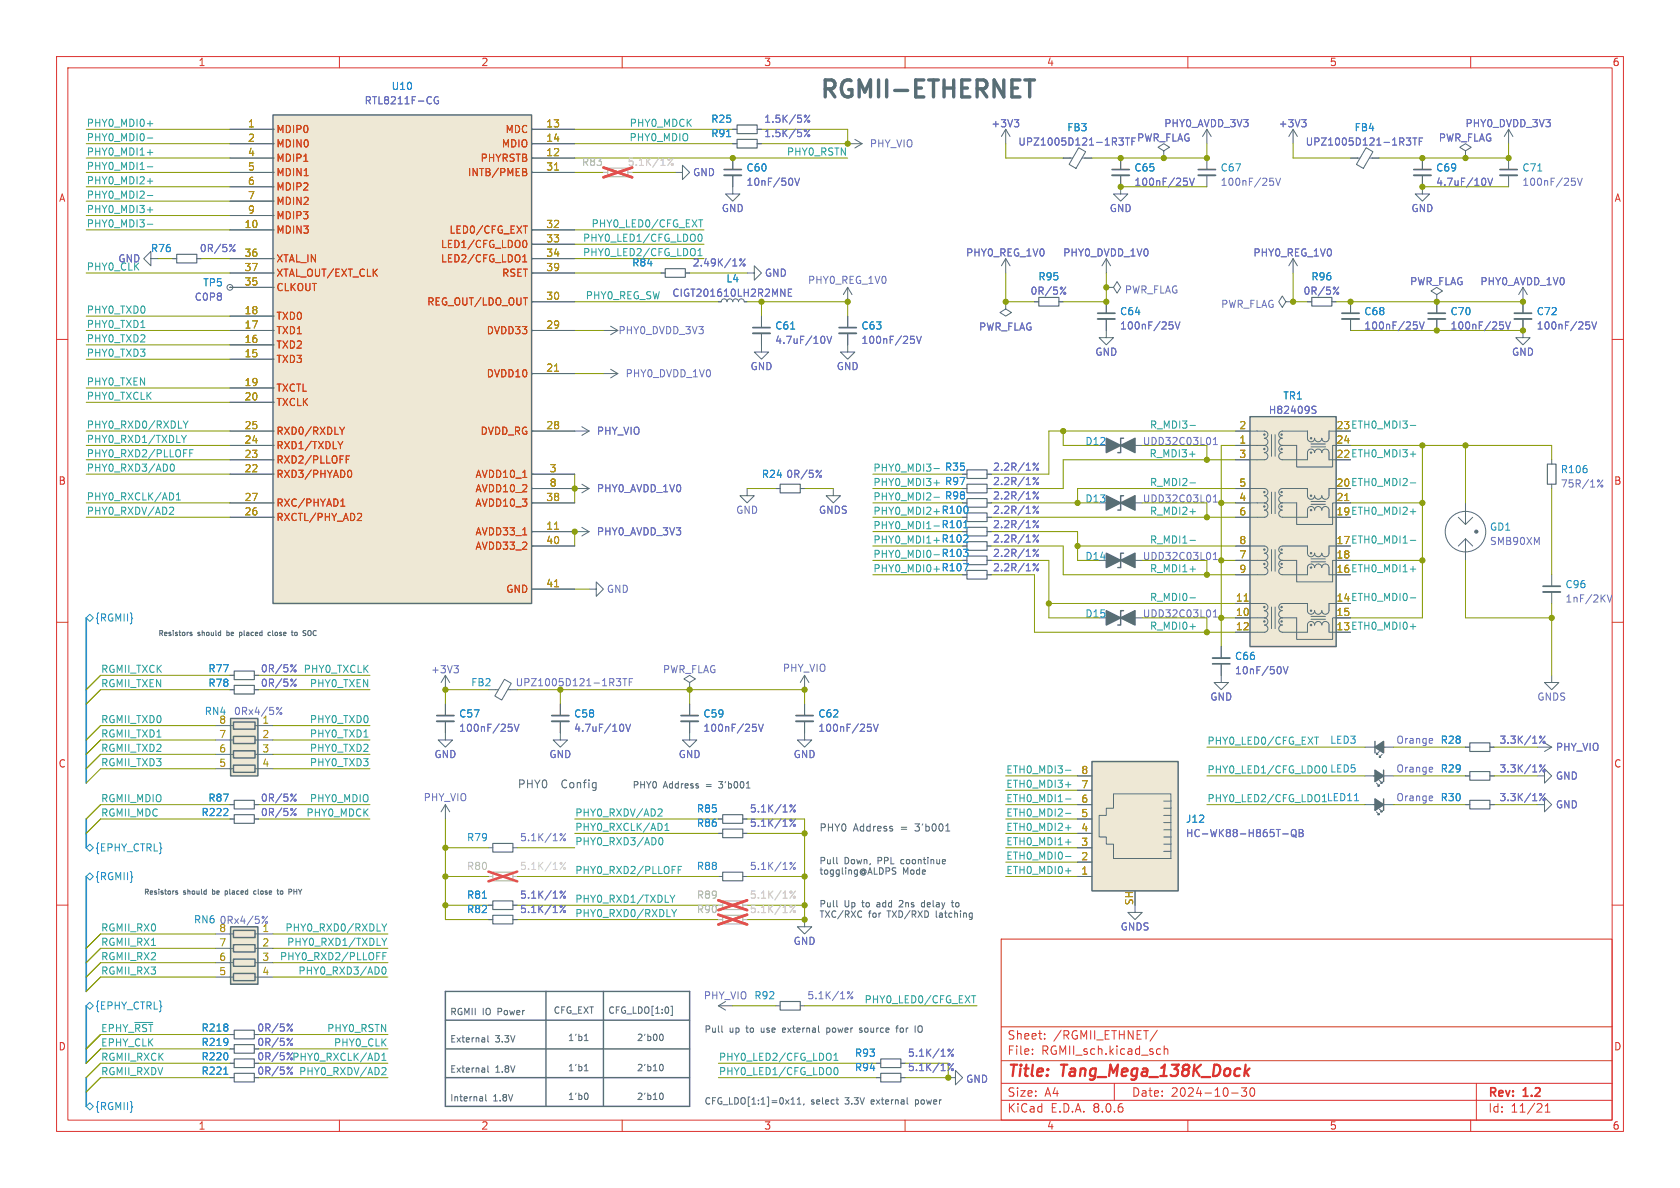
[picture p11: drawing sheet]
<svg xmlns="http://www.w3.org/2000/svg" width="297mm" height="210mm" viewBox="0 0 297 210" stroke-linecap="round" stroke-linejoin="round" font-family="sans-serif">
<defs><g id="words">
<text font-size="4.2" fill="#586e75" x="144.8" y="17.5">RGMII-ETHERNET</text>
<g font-size="2.8" fill="#dc322f">
<text x="178" y="190.9">Title:</text>
<text x="187.7" y="190.9">Tang_Mega_138K_Dock</text>
</g>
<g font-size="2.1" fill="#dc322f">
<text x="178" y="184">Sheet:</text>
<text x="186.2" y="184">/RGMII_ETHNET/</text>
<text x="178" y="186.7">File:</text>
<text x="184.1" y="186.7">RGMII_sch.kicad_sch</text>
<text x="178" y="196.9">KiCad</text>
<text x="178" y="194.1">Size:</text>
<text x="184.7" y="194.1">A4</text>
<text x="185.7" y="196.9">E.D.A.</text>
<text x="193.3" y="196.9">8.0.6</text>
<text x="200" y="194.1">Date:</text>
<text x="207" y="194.1">2024-10-30</text>
<text x="263" y="194.3">Rev:</text>
<text x="263" y="196.9">Id:</text>
<text x="267.1" y="196.9">11/21</text>
<text x="269.4" y="194.3">1.2</text>
</g>
<g font-size="1.9" fill="#586e75">
<text x="91.4" y="139.5">PHY0</text>
<text x="99.3" y="139.5">Config</text>
</g>
<g font-size="1.8" fill="#dc322f">
<text x="35" y="11.9">1</text>
<text x="85" y="11.9">2</text>
<text x="135" y="11.9">3</text>
<text x="185" y="11.9">4</text>
<text x="235" y="11.9">5</text>
<text x="285" y="11.9">6</text>
<text x="10.3" y="35.9">A</text>
<text x="285.3" y="35.9">A</text>
<text x="10.3" y="85.9">B</text>
<text x="285.3" y="85.9">B</text>
<text x="10.3" y="135.9">C</text>
<text x="285.3" y="135.9">C</text>
<text x="10.3" y="185.9">D</text>
<text x="285.3" y="185.9">D</text>
<text x="35" y="199.9">1</text>
<text x="85" y="199.9">2</text>
<text x="135" y="199.9">3</text>
<text x="185" y="199.9">4</text>
<text x="235" y="199.9">5</text>
<text x="285" y="199.9">6</text>
</g>
<g font-size="1.8" fill="#268bd2">
<text x="69.1" y="16.1">U10</text>
<text x="125.6" y="21.9">R25</text>
<text x="188.6" y="23.4">FB3</text>
<text x="239.4" y="23.4">FB4</text>
<text x="125.6" y="24.4">R91</text>
<text x="131.9" y="30.5">C60</text>
<text x="200.5" y="30.5">C65</text>
<text x="215.7" y="30.5">C67</text>
<text x="253.8" y="30.5">C69</text>
<text x="269" y="30.5">C71</text>
<text x="26.6" y="44.8">R76</text>
<text x="111.7" y="47.3">R84</text>
<text x="35.8" y="50.8">TP5</text>
<text x="128.3" y="50.1">L4</text>
<text x="183.5" y="49.8">R95</text>
<text x="231.7" y="49.8">R96</text>
<text x="137" y="58.5">C61</text>
<text x="152.2" y="58.5">C63</text>
<text x="197.9" y="55.9">C64</text>
<text x="241.1" y="55.9">C68</text>
<text x="256.3" y="55.9">C70</text>
<text x="271.6" y="55.9">C72</text>
<text x="226.8" y="70.8">TR1</text>
<text x="167" y="83.4">R35</text>
<text x="191.8" y="78.9">D12</text>
<text x="275.8" y="83.8">R106</text>
<text x="134.6" y="84.7">R24</text>
<text x="167" y="86">R97</text>
<text x="167" y="88.5">R98</text>
<text x="191.8" y="89">D13</text>
<text x="166.4" y="93.6">R101</text>
<text x="263.3" y="94">GD1</text>
<text x="191.8" y="99.2">D14</text>
<text x="276.7" y="104.2">C96</text>
<text x="16.7" y="110.1">{RGMII}</text>
<text x="191.8" y="109.4">D15</text>
<text x="36.7" y="119.1">R77</text>
<text x="218.2" y="116.9">C66</text>
<text x="36.7" y="121.6">R78</text>
<text x="83.2" y="121.5">FB2</text>
<text x="36.1" y="126.6">RN4</text>
<text x="81.1" y="127">C57</text>
<text x="101.4" y="127">C58</text>
<text x="124.3" y="127">C59</text>
<text x="144.6" y="127">C62</text>
<text x="235.1" y="131.7">LED3</text>
<text x="254.6" y="131.7">R28</text>
<text x="235.1" y="136.8">LED5</text>
<text x="254.6" y="136.8">R29</text>
<text x="36.7" y="141.9">R87</text>
<text x="123.1" y="143.8">R85</text>
<text x="254.6" y="141.8">R30</text>
<text x="35.5" y="144.5">R222</text>
<text x="82.5" y="148.9">R79</text>
<text x="123.1" y="146.4">R86</text>
<text x="209.6" y="145.6">J12</text>
<text x="16.7" y="155.8">{RGMII}</text>
<text x="16.7" y="150.7">{EPHY_CTRL}</text>
<text x="123.1" y="154">R88</text>
<text x="82.5" y="159.1">R81</text>
<text x="82.5" y="161.6">R82</text>
<text x="34.2" y="163.4">RN6</text>
<text x="16.7" y="178.7">{EPHY_CTRL}</text>
<text x="133.3" y="176.8">R92</text>
<text x="35.5" y="185.1">R219</text>
<text x="35.5" y="182.6">R218</text>
<text x="35.5" y="190.2">R221</text>
<text x="35.5" y="187.6">R220</text>
<text x="151" y="189.5">R94</text>
<text x="151" y="187">R93</text>
<text x="16.7" y="196.4">{RGMII}</text>
</g>
<g font-size="1.8" fill="#2aa198">
<text x="15.2" y="22.5">PHY0_MDI0+</text>
<text x="111.2" y="22.5">PHY0_MDCK</text>
<text x="15.2" y="25.1">PHY0_MDI0-</text>
<text x="15.2" y="27.6">PHY0_MDI1+</text>
<text x="111.2" y="25.1">PHY0_MDIO</text>
<text x="139" y="27.6">PHY0_RSTN</text>
<text x="15.2" y="35.2">PHY0_MDI2-</text>
<text x="15.2" y="30.1">PHY0_MDI1-</text>
<text x="15.2" y="32.7">PHY0_MDI2+</text>
<text x="15.2" y="40.3">PHY0_MDI3-</text>
<text x="15.2" y="37.8">PHY0_MDI3+</text>
<text x="104.5" y="40.3">PHY0_LED0/CFG_EXT</text>
<text x="15.2" y="47.9">PHY0_CLK</text>
<text x="103" y="45.4">PHY0_LED2/CFG_LDO1</text>
<text x="103" y="42.8">PHY0_LED1/CFG_LDO0</text>
<text x="103.5" y="53">PHY0_REG_SW</text>
<text x="15.2" y="58.1">PHY0_TXD1</text>
<text x="15.2" y="55.5">PHY0_TXD0</text>
<text x="15.2" y="63.2">PHY0_TXD3</text>
<text x="15.2" y="60.6">PHY0_TXD2</text>
<text x="15.2" y="68.2">PHY0_TXEN</text>
<text x="15.2" y="70.8">PHY0_TXCLK</text>
<text x="15.2" y="75.9">PHY0_RXD0/RXDLY</text>
<text x="203.2" y="75.9">R_MDI3-</text>
<text x="15.2" y="78.4">PHY0_RXD1/TXDLY</text>
<text x="15.2" y="80.9">PHY0_RXD2/PLLOFF</text>
<text x="15.2" y="83.5">PHY0_RXD3/AD0</text>
<text x="154.3" y="83.5">PHY0_MDI3-</text>
<text x="203.1" y="80.9">R_MDI3+</text>
<text x="15.2" y="88.6">PHY0_RXCLK/AD1</text>
<text x="154.3" y="88.6">PHY0_MDI2-</text>
<text x="154.3" y="86">PHY0_MDI3+</text>
<text x="203.2" y="86">R_MDI2-</text>
<text x="15.2" y="91.1">PHY0_RXDV/AD2</text>
<text x="154.3" y="93.6">PHY0_MDI1-</text>
<text x="154.3" y="91.1">PHY0_MDI2+ R100</text>
<text x="203.2" y="91.1">R_MDI2+</text>
<text x="154.3" y="101.3">PHY0_MDI0+ R107</text>
<text x="154.3" y="98.7">PHY0_MDI0-</text>
<text x="154.3" y="96.2">PHY0_MDI1+ R102</text>
<text x="203.2" y="101.3">R_MDI1+</text>
<text x="203.2" y="96.2">R_MDI1-</text>
<text x="203.2" y="106.3">R_MDI0-</text>
<text x="203.2" y="111.4">R_MDI0+</text>
<text x="17.8" y="119">RGMII_TXCK</text>
<text x="53.6" y="119">PHY0_TXCLK</text>
<text x="17.8" y="121.6">RGMII_TXEN</text>
<text x="54.7" y="121.6">PHY0_TXEN</text>
<text x="17.8" y="127.9">RGMII_TXD0</text>
<text x="17.8" y="130.5">RGMII_TXD1</text>
<text x="54.7" y="127.9">PHY0_TXD0</text>
<text x="54.7" y="130.5">PHY0_TXD1</text>
<text x="213.4" y="131.7">PHY0_LED0/CFG_EXT</text>
<text x="17.8" y="135.5">RGMII_TXD3</text>
<text x="17.8" y="133">RGMII_TXD2</text>
<text x="54.7" y="133">PHY0_TXD2</text>
<text x="54.7" y="135.5">PHY0_TXD3</text>
<text x="177.8" y="136.8">ETH0_MDI3-</text>
<text x="213.4" y="136.8">PHY0_LED1/CFG_LDO0</text>
<text x="17.8" y="141.9">RGMII_MDIO</text>
<text x="54.7" y="141.9">PHY0_MDIO</text>
<text x="177.8" y="139.4">ETH0_MDI3+</text>
<text x="177.8" y="141.9">ETH0_MDI1-</text>
<text x="213.4" y="141.9">PHY0_LED2/CFG_LDO1</text>
<text x="234.5" y="141.8">LED11</text>
<text x="17.8" y="144.4">RGMII_MDC</text>
<text x="54.1" y="144.4">PHY0_MDCK</text>
<text x="101.6" y="147">PHY0_RXCLK/AD1</text>
<text x="101.6" y="144.4">PHY0_RXDV/AD2</text>
<text x="101.6" y="149.5">PHY0_RXD3/AD0</text>
<text x="177.8" y="147">ETH0_MDI2+</text>
<text x="177.8" y="144.4">ETH0_MDI2-</text>
<text x="177.8" y="149.5">ETH0_MDI1+</text>
<text x="101.6" y="154.6">PHY0_RXD2/PLLOFF</text>
<text x="177.8" y="152.1">ETH0_MDI0-</text>
<text x="177.8" y="154.6">ETH0_MDI0+</text>
<text x="101.6" y="159.7">PHY0_RXD1/TXDLY</text>
<text x="17.8" y="164.8">RGMII_RX0</text>
<text x="17.8" y="167.3">RGMII_RX1</text>
<text x="50.4" y="164.8">PHY0_RXD0/RXDLY</text>
<text x="50.7" y="167.3">PHY0_RXD1/TXDLY</text>
<text x="101.6" y="162.2">PHY0_RXD0/RXDLY</text>
<text x="17.8" y="172.4">RGMII_RX3</text>
<text x="17.8" y="169.8">RGMII_RX2</text>
<text x="49.4" y="169.8">PHY0_RXD2/PLLOFF</text>
<text x="52.7" y="172.4">PHY0_RXD3/AD0</text>
<text x="152.7" y="177.5">PHY0_LED0/CFG_EXT</text>
<text x="17.8" y="182.5">EPHY_~{RST}</text>
<text x="17.8" y="185.1">EPHY_CLK</text>
<text x="57.7" y="182.5">PHY0_RSTN</text>
<text x="58.9" y="185.1">PHY0_CLK</text>
<text x="17.8" y="190.2">RGMII_RXDV</text>
<text x="17.8" y="187.6">RGMII_RXCK</text>
<text x="52.8" y="190.2">PHY0_RXDV/AD2</text>
<text x="127" y="187.6">PHY0_LED2/CFG_LDO1</text>
<text x="127" y="190.2">PHY0_LED1/CFG_LDO0</text>
</g>
<g font-size="1.8" fill="#b58900">
<text x="43.7" y="22.6">1</text>
<text x="96.5" y="22.6">13</text>
<text x="43.7" y="25.1">2</text>
<text x="43.7" y="27.7">4</text>
<text x="96.5" y="27.7">12</text>
<text x="96.5" y="25.1">14</text>
<text x="43.7" y="30.2">5</text>
<text x="43.7" y="32.8">6</text>
<text x="43.7" y="35.3">7</text>
<text x="96.5" y="30.2">31</text>
<text x="43.1" y="40.4">10</text>
<text x="43.7" y="37.8">9</text>
<text x="96.5" y="40.4">32</text>
<text x="43.1" y="45.5">36</text>
<text x="96.5" y="42.9">33</text>
<text x="96.5" y="45.5">34</text>
<text x="43.1" y="50.5">35</text>
<text x="43.1" y="48">37</text>
<text x="96.5" y="53.1">30</text>
<text x="96.5" y="48">39</text>
<text x="43.1" y="58.2">17</text>
<text x="43.1" y="55.6">18</text>
<text x="96.5" y="58.2">29</text>
<text x="43.1" y="63.2">15</text>
<text x="43.1" y="60.7">16</text>
<text x="96.5" y="65.8">21</text>
<text x="43.1" y="68.3">19</text>
<text x="43.1" y="70.9">20</text>
<text x="43.1" y="75.9">25</text>
<text x="96.5" y="75.9">28</text>
<text x="219" y="75.9">2</text>
<text x="236.2" y="75.9">23</text>
<text x="43.1" y="83.6">22</text>
<text x="43.1" y="81">23</text>
<text x="43.1" y="78.5">24</text>
<text x="97.1" y="83.6">3</text>
<text x="219" y="78.5">1</text>
<text x="219" y="81">3</text>
<text x="236.2" y="78.5">24</text>
<text x="236.2" y="81">22</text>
<text x="43.1" y="88.6">27</text>
<text x="96.5" y="88.6">38</text>
<text x="97.1" y="86.1">8</text>
<text x="219" y="88.6">4</text>
<text x="219" y="86.1">5</text>
<text x="236.2" y="88.6">21</text>
<text x="236.2" y="86.1">20</text>
<text x="43.1" y="91.2">26</text>
<text x="96.5" y="93.7">11</text>
<text x="219" y="91.2">6</text>
<text x="236.2" y="91.2">19</text>
<text x="96.5" y="96.3">40</text>
<text x="219" y="98.8">7</text>
<text x="219" y="96.3">8</text>
<text x="219" y="101.3">9</text>
<text x="236.2" y="98.8">18</text>
<text x="236.2" y="101.3">16</text>
<text x="236.2" y="96.3">17</text>
<text x="96.5" y="103.9">41</text>
<text x="218.4" y="106.4">11</text>
<text x="236.2" y="106.4">14</text>
<text x="218.4" y="109">10</text>
<text x="218.4" y="111.5">12</text>
<text x="236.2" y="109">15</text>
<text x="236.2" y="111.5">13</text>
<text x="38.7" y="130.6">7</text>
<text x="38.7" y="128">8</text>
<text x="46.3" y="128">1</text>
<text x="46.3" y="130.6">2</text>
<text x="38.7" y="135.6">5</text>
<text x="38.7" y="133.1">6</text>
<text x="46.3" y="133.1">3</text>
<text x="46.3" y="135.6">4</text>
<text x="191.1" y="136.9">8</text>
<text x="191.1" y="142">6</text>
<text x="191.1" y="139.4">7</text>
<text x="191.1" y="149.6">3</text>
<text x="191.1" y="147.1">4</text>
<text x="191.1" y="144.5">5</text>
<text x="191.1" y="154.7">1</text>
<text x="191.1" y="152.1">2</text>
<text x="200.4" y="160.1" transform="rotate(-90 200.4 160.1)">SH</text>
<text x="38.7" y="167.4">7</text>
<text x="46.3" y="167.4">2</text>
<text x="38.7" y="172.5">5</text>
<text x="38.7" y="169.9">6</text>
<text x="46.3" y="169.9">3</text>
<text x="46.3" y="172.5">4</text>
</g>
<g font-size="1.8" fill="#cb4b16">
<text x="48.8" y="23.7">MDIP0</text>
<text x="89.3" y="23.7">MDC</text>
<text x="48.8" y="26.3">MDIN0</text>
<text x="48.8" y="28.8">MDIP1</text>
<text x="84.9" y="28.8">PHYRSTB</text>
<text x="88.6" y="26.3">MDIO</text>
<text x="48.8" y="31.3">MDIN1</text>
<text x="48.8" y="33.9">MDIP2</text>
<text x="82.6" y="31.3">INTB/PMEB</text>
<text x="48.8" y="41.5">MDIN3</text>
<text x="48.8" y="36.4">MDIN2</text>
<text x="48.8" y="39">MDIP3</text>
<text x="79.4" y="41.5">LED0/CFG_EXT</text>
<text x="48.8" y="46.6">XTAL_IN</text>
<text x="77.8" y="44">LED1/CFG_LDO0</text>
<text x="77.8" y="46.6">LED2/CFG_LDO1</text>
<text x="48.8" y="51.7">CLKOUT</text>
<text x="48.8" y="49.1">XTAL_OUT/EXT_CLK</text>
<text x="88.7" y="49.1">RSET</text>
<text x="48.8" y="59.3">TXD1</text>
<text x="48.8" y="56.7">TXD0</text>
<text x="75.4" y="54.2">REG_OUT/LDO_OUT</text>
<text x="86" y="59.3">DVDD33</text>
<text x="48.8" y="64.4">TXD3</text>
<text x="48.8" y="61.8">TXD2</text>
<text x="48.8" y="69.4">TXCTL</text>
<text x="48.8" y="72">TXCLK</text>
<text x="86" y="66.9">DVDD10</text>
<text x="48.8" y="77.1">RXD0/RXDLY</text>
<text x="84.9" y="77.1">DVDD_RG</text>
<text x="48.8" y="82.1">RXD2/PLLOFF</text>
<text x="48.8" y="79.6">RXD1/TXDLY</text>
<text x="48.8" y="84.7">RXD3/PHYAD0</text>
<text x="48.8" y="89.8">RXC/PHYAD1</text>
<text x="84" y="84.7">AVDD10_1</text>
<text x="84" y="89.8">AVDD10_3</text>
<text x="84" y="87.2">AVDD10_2</text>
<text x="48.8" y="92.3">RXCTL/PHY_AD2</text>
<text x="84" y="94.8">AVDD33_1</text>
<text x="84" y="97.4">AVDD33_2</text>
<text x="89.4" y="105">GND</text>
</g>
<g font-size="1.8" fill="#6c71c4">
<text x="64.4" y="18.6">RTL8211F-CG</text>
<text x="135" y="21.9">1.5K/5%</text>
<text x="175.2" y="22.7">+3V3</text>
<text x="205.7" y="22.7">PHY0_AVDD_3V3</text>
<text x="226" y="22.7">+3V3</text>
<text x="259" y="22.7">PHY0_DVDD_3V3</text>
<text x="135" y="24.4">1.5K/5%</text>
<text x="153.7" y="26.3">PHY_VIO</text>
<text x="179.9" y="25.9">UPZ1005D121-1R3TF</text>
<text x="200.9" y="25.2">PWR_FLAG</text>
<text x="230.7" y="25.9">UPZ1005D121-1R3TF</text>
<text x="254.3" y="25.2">PWR_FLAG</text>
<text x="122.4" y="31.3">GND</text>
<text x="131.9" y="33.1">10nF/50V</text>
<text x="200.5" y="33.1">100nF/25V</text>
<text x="215.7" y="33.1">100nF/25V</text>
<text x="253.8" y="33.1">4.7uF/10V</text>
<text x="269" y="33.1">100nF/25V</text>
<text x="127.5" y="37.7">GND</text>
<text x="196.1" y="37.7">GND</text>
<text x="249.4" y="37.7">GND</text>
<text x="20.8" y="46.6">GND</text>
<text x="35.2" y="44.8">0R/5%</text>
<text x="122.4" y="47.3">2.49K/1%</text>
<text x="170.7" y="45.5">PHY0_REG_1V0</text>
<text x="187.9" y="45.5">PHY0_DVDD_1V0</text>
<text x="221.5" y="45.5">PHY0_REG_1V0</text>
<text x="34.3" y="53.4">C0P8</text>
<text x="118.8" y="52.7">CIGT201610LH2R2MNE</text>
<text x="135.1" y="49.1">GND</text>
<text x="142.7" y="50.4">PHY0_REG_1V0</text>
<text x="182.1" y="52.3">0R/5%</text>
<text x="198.8" y="52.1">PWR_FLAG</text>
<text x="230.3" y="52.3">0R/5%</text>
<text x="249.2" y="50.6">PWR_FLAG</text>
<text x="261.6" y="50.6">PHY0_AVDD_1V0</text>
<text x="109.2" y="59.3">PHY0_DVDD_3V3</text>
<text x="173" y="58.6">PWR_FLAG</text>
<text x="197.9" y="58.5">100nF/25V</text>
<text x="215.8" y="54.6">PWR_FLAG</text>
<text x="241.1" y="58.5">100nF/25V</text>
<text x="256.3" y="58.5">100nF/25V</text>
<text x="271.6" y="58.5">100nF/25V</text>
<text x="132.6" y="65.6">GND</text>
<text x="137" y="61">4.7uF/10V</text>
<text x="147.8" y="65.6">GND</text>
<text x="152.2" y="61">100nF/25V</text>
<text x="193.5" y="63.1">GND</text>
<text x="267.2" y="63.1">GND</text>
<text x="110.5" y="66.9">PHY0_DVDD_1V0</text>
<text x="105.4" y="77.1">PHY_VIO</text>
<text x="224.2" y="73.4">H82409S</text>
<text x="175.5" y="83.4">2.2R/1%</text>
<text x="201.9" y="78.9">UDD32C03L01</text>
<text x="105.4" y="87.2">PHY0_AVDD_1V0</text>
<text x="138.9" y="84.7">0R/5%</text>
<text x="175.5" y="86">2.2R/1%</text>
<text x="175.5" y="88.5">2.2R/1%</text>
<text x="201.9" y="89">UDD32C03L01</text>
<text x="275.8" y="86.4">75R/1%</text>
<text x="105.4" y="94.8">PHY0_AVDD_3V3</text>
<text x="130" y="91">GND</text>
<text x="144.7" y="91">GNDS</text>
<text x="175.5" y="93.6">2.2R/1%</text>
<text x="175.5" y="91">2.2R/1%</text>
<text x="175.5" y="96.1">2.2R/1%</text>
<text x="175.5" y="98.7">2.2R/1%</text>
<text x="175.5" y="101.2">2.2R/1%</text>
<text x="201.9" y="99.2">UDD32C03L01</text>
<text x="263.3" y="96.5">SMB90XM</text>
<text x="107.2" y="105">GND</text>
<text x="276.7" y="106.7">1nF/2KV</text>
<text x="201.9" y="109.4">UDD32C03L01</text>
<text x="46" y="119.1">0R/5%</text>
<text x="76.1" y="119.2">+3V3</text>
<text x="117.1" y="119.2">PWR_FLAG</text>
<text x="138.3" y="119">PHY_VIO</text>
<text x="218.2" y="119.4">10nF/50V</text>
<text x="46" y="121.6">0R/5%</text>
<text x="91.1" y="121.5">UPZ1005D121-1R3TF</text>
<text x="213.9" y="124.1">GND</text>
<text x="271.7" y="124.1">GNDS</text>
<text x="41.3" y="126.6">0Rx4/5%</text>
<text x="81.1" y="129.6">100nF/25V</text>
<text x="101.4" y="129.6">4.7uF/10V</text>
<text x="124.3" y="129.6">100nF/25V</text>
<text x="144.6" y="129.6">100nF/25V</text>
<text x="246.8" y="131.7">Orange</text>
<text x="265" y="131.7">3.3K/1%</text>
<text x="76.7" y="134.2">GND</text>
<text x="97" y="134.2">GND</text>
<text x="119.9" y="134.2">GND</text>
<text x="140.2" y="134.2">GND</text>
<text x="246.8" y="136.8">Orange</text>
<text x="265" y="136.8">3.3K/1%</text>
<text x="275" y="132.9">PHY_VIO</text>
<text x="46" y="141.9">0R/5%</text>
<text x="74.8" y="141.8">PHY_VIO</text>
<text x="132.5" y="143.8">5.1K/1%</text>
<text x="246.8" y="141.8">Orange</text>
<text x="265" y="141.8">3.3K/1%</text>
<text x="275" y="143.1">GND</text>
<text x="275" y="138">GND</text>
<text x="46" y="144.5">0R/5%</text>
<text x="91.8" y="148.9">5.1K/1%</text>
<text x="132.5" y="146.4">5.1K/1%</text>
<text x="209.6" y="148.2">HC-WK88-H865T-QB</text>
<text x="132.5" y="154">5.1K/1%</text>
<text x="91.8" y="159.1">5.1K/1%</text>
<text x="91.8" y="161.6">5.1K/1%</text>
<text x="38.7" y="164.8">8</text>
<text x="38.7" y="163.5">0Rx4/5%</text>
<text x="46.3" y="164.8">1</text>
<text x="140.2" y="167.2">GND</text>
<text x="198" y="164.7">GNDS</text>
<text x="124.3" y="176.9">PHY_VIO</text>
<text x="142.6" y="176.8">5.1K/1%</text>
<text x="45.4" y="187.6">0R/5% PHY0_RXCLK/AD1</text>
<text x="160.4" y="189.5">5.1K/1%</text>
<text x="160.4" y="187">5.1K/1%</text>
<text x="170.7" y="191.6">GND</text>
</g>
<g font-size="1.8" fill="#bdbdbd">
<text x="102.8" y="29.5">R83</text>
<text x="82.5" y="154">R80</text>
<text x="123.1" y="159.1">R89</text>
<text x="123.1" y="161.6">R90</text>
</g>
<g font-size="1.8" fill="#cbcbcb">
<text x="110.9" y="29.5">5.1K/1%</text>
<text x="91.8" y="154">5.1K/1%</text>
<text x="132.5" y="159.1">5.1K/1%</text>
<text x="132.5" y="161.6">5.1K/1%</text>
</g>
<g font-size="1.8" fill="#586e75">
<text x="236.2" y="75.9">23 ETH0_MDI3-</text>
<text x="236.2" y="81">22 ETH0_MDI3+</text>
<text x="236.2" y="86.1">20 ETH0_MDI2-</text>
<text x="166.4" y="91">R100</text>
<text x="236.2" y="91.2">19 ETH0_MDI2+</text>
<text x="166.4" y="98.7">R103</text>
<text x="166.4" y="101.2">R107</text>
<text x="166.4" y="96.1">R102</text>
<text x="236.2" y="101.3">16 ETH0_MDI1+</text>
<text x="236.2" y="96.3">17 ETH0_MDI1-</text>
<text x="236.2" y="106.4">14 ETH0_MDI0-</text>
<text x="236.2" y="111.5">13 ETH0_MDI0+</text>
<text x="144.8" y="147.1">PHY0</text>
<text x="150.8" y="147.1">Address</text>
<text x="159.3" y="147.1">=</text>
<text x="162.1" y="147.1">3'b001</text>
<text x="45.4" y="185.1">0R/5%</text>
<text x="45.4" y="182.6">0R/5%</text>
<text x="45.4" y="190.2">0R/5%</text>
<text x="45.4" y="187.6">0R/5%</text>
</g>
<g font-size="1.6" fill="#586e75">
<text x="111.8" y="139.5">PHY0</text>
<text x="117.3" y="139.5">Address</text>
<text x="125" y="139.5">=</text>
<text x="127.5" y="139.5">3'b001</text>
<text x="144.8" y="152.8">Pull</text>
<text x="144.8" y="154.7">toggling@ALDPS</text>
<text x="149.3" y="152.8">Down,</text>
<text x="155.3" y="152.8">PPL</text>
<text x="159.6" y="154.7">Mode</text>
<text x="159.6" y="152.8">coontinue</text>
<text x="144.8" y="160.5">Pull</text>
<text x="149.3" y="160.5">Up</text>
<text x="152.6" y="160.5">to</text>
<text x="155.4" y="160.5">add</text>
<text x="159.6" y="160.5">2ns</text>
<text x="163.7" y="160.5">delay</text>
<text x="169.3" y="160.5">to</text>
<text x="144.8" y="162.3">TXC/RXC</text>
<text x="153.6" y="162.3">for</text>
<text x="157" y="162.3">TXD/RXD</text>
<text x="165.8" y="162.3">latching</text>
<text x="79.5" y="179.5">RGMII</text>
<text x="85.3" y="179.5">IO</text>
<text x="88.1" y="179.5">Power</text>
<text x="97.8" y="179.3">CFG_EXT</text>
<text x="107.4" y="179.3">CFG_LDO[1:0]</text>
<text x="79.5" y="184.4">External</text>
<text x="87.6" y="184.4">3.3V</text>
<text x="100.3" y="184.1">1'b1</text>
<text x="112.5" y="184.1">2'b00</text>
<text x="124.5" y="182.6">Pull</text>
<text x="128.9" y="182.6">up</text>
<text x="132.1" y="182.6">to</text>
<text x="134.9" y="182.6">use</text>
<text x="138.9" y="182.6">external</text>
<text x="146.9" y="182.6">power</text>
<text x="153" y="182.6">source</text>
<text x="159.8" y="182.6">for</text>
<text x="79.5" y="189.7">External</text>
<text x="87.6" y="189.7">1.8V</text>
<text x="100.3" y="189.4">1'b1</text>
<text x="112.5" y="189.4">2'b10</text>
<text x="79.5" y="194.8">Internal</text>
<text x="87.2" y="194.8">1.8V</text>
<text x="100.3" y="194.5">1'b0</text>
<text x="112.5" y="194.5">2'b10</text>
<text x="124.5" y="195.3">CFG_LDO[1:1]=0x11,</text>
<text x="143.4" y="195.3">select</text>
<text x="149.6" y="195.3">3.3V</text>
<text x="154.4" y="195.3">external</text>
<text x="162.4" y="195.3">power</text>
</g>
<g font-size="1.2" fill="#586e75">
<text x="27.9" y="112.5">Resistors</text>
<text x="35" y="112.5">should</text>
<text x="40.4" y="112.5">be</text>
<text x="42.9" y="112.5">placed</text>
<text x="48.2" y="112.5">close</text>
<text x="52.7" y="112.5">to</text>
<text x="55" y="112.5">SOC</text>
<text x="25.4" y="158.2">Resistors</text>
<text x="32.5" y="158.2">should</text>
<text x="37.8" y="158.2">be</text>
<text x="40.3" y="158.2">placed</text>
<text x="45.7" y="158.2">close</text>
<text x="50.2" y="158.2">to</text>
<text x="52.4" y="158.2">PHY</text>
</g>
</g></defs>
<g fill="none" stroke="#dc322f" stroke-width=".18">
<path d="M10 10h277v190h-277zM12 12h273v186h-273zM60 10v2M110 10v2M160 10v2M210 10v2M260 10v2M10 60h2M285 60h2M10 110h2M285 110h2M10 160h2"/>
<path d="M285 160h2M177 166h108v32h-108zM60 198v2M110 198v2M160 198v2M177 194.5h108M177 191.5h108M177 187.5h108M177 181.5h108M182.5 186.3v.1M182.5 185.5v.1M184.7 183.6v.1"/>
<path d="M184.7 182.8v.1M197 191.5v3M204.6 182.1l-1.3 2M204.7 185.4l.5 .1M205.2 186.3l-.5 .1M205.8 185.5l.2-.1 .4 .1 .1 .9M205.8 184.9v1.5M210 198v2M217.7 193.2h1.2M220.4 192.3l-.5 .6 .4 .1v.7l-.2 .1h-.4l-.2-.1M221.2 192.4l.1-.1a.81 .81 0 0 1 .6 .6 .81 .81 0 0 1-.3 .8l-.1 .1a.81 .81 0 0 1-.6-.6 .81 .81 0 0 1 .3-.8zM260 198v2"/>
<path d="M261 191.5v6.5M273.2 196.6h.8M273.2 195.5l.4-.4v1.5"/>
</g>
<path d="M220.9 188.9l-.9 .7" fill="none" stroke="#dc322f" stroke-width=".4"/>
<g fill="none" stroke="#586e75" stroke-width=".18">
<path d="M119.4 30.5h1.2v-1.3l1.3 1.3-1.3 1.3v-1.3M129.5 31v3.3h1.3l-1.3 1.3-1.2-1.3h1.2M129.5 22.9h.8M129.5 25.4h.8M129.5 27.9v2.1M133.9 22.9h.7M133.9 25.4h.7M251.5 27.9v2.1M251.5 31v2M266.7 22.9l-.8 1.2M266.7 22.9v2.5M266.7 27.9v2.1"/>
<path d="M266.7 31v2M266.7 22.9l.8 1.2M26.7 45.7v-1.2l-1.3 1.2 1.3 1.3v-1.3h1.2M30.5 45.7h.7M34.8 45.7h.8M116.8 48.3h.8M121.2 48.3h.7M127 53.3h.5l.2-.3 .3-.2 .4 .2 .1 .3 .2-.3 .3-.2 .4 .2 .1 .3 .2-.3 .3-.2 .4 .2 .2 .3 .1-.3 .4-.2 .3 .2 .2 .3h.5M132.1 48.3h1.2v-1.3l1.3 1.3-1.3 1.2v-1.2M254 52.1l1-.7-1-.6-1 .6 1 .7v1.2M254 53.3h.1M254 53.3v2.1"/>
<path d="M254 56.4v2M269.2 56.4v3.3h1.3l-1.3 1.3-1.2-1.3h1.2M269.2 50.8l-.7 1.3M269.2 50.8v4.6M269.2 50.8l.8 1.3M174.5 96.5h.8M194.3 88.9h7.6M257.8 91.4l1.3 1.3M259.1 88.9v3.8M259.1 95.3v3.8M259.1 95.3l-1.3 1.2M259.1 95.3l1.2 1.2"/>
<path d="M260.3 91.4l-1.2 1.3M142.2 124.5v2M142.2 127.5v2M137.2 177.8h.7M141.5 177.8h.7M200.7 160v1.3h1.2l-1.2 1.3-1.3-1.3h1.3M154.9 190.5h.8M154.9 188h.8M159.3 190.5h.7M159.3 188h.7M167.6 190.5h1.3v-1.3l1.3 1.3-1.3 1.3v-1.3"/>
<circle cx="259.1" cy="94" r="3.6"/>
<circle cx="261" cy="94" r=".13"/>
<circle cx="261" cy="94" r=".28"/>
<circle cx="261.1" cy="94" r=".13"/>
</g>
<path d="M130.3 22.1h3.6v1.5h-3.6zM130.3 24.6h3.6v1.6h-3.6zM31.2 45h3.6v1.5h-3.6zM117.6 47.5h3.6v1.5h-3.6zM170.9 95.8h3.6v1.5h-3.6zM137.9 177h3.6v1.6h-3.6zM155.7 189.7h3.6v1.6h-3.6zM155.7 187.2h3.6v1.5h-3.6z" fill="none" stroke="#586e75" stroke-width=".2"/>
<g fill="none" stroke="#6c71c4" stroke-width=".18">
<path d="M140.1 31.7v.8M140.5 31.5l.4 1.3 .4-1.3M143.2 20.4l-1 1.2M143.2 22.9l-1 1.3M262.5 31.6l.2 .4-.2 .7M263 31.5l.5 1.3 .4-1.3M277.8 31.5h.6M278.3 32l.2 .2v.3l-.2 .3M278.9 31.5l.4 1.3 .4-1.3M41.6 43.2l-1 1.3M131.7 45.8l-.9 1.2M139.4 51.7h.4"/>
<path d="M140 51.1h-.6v1.3h.6M265.1 56.9h.6M265.6 57.4l.2 .2v.3l-.2 .3M266.2 56.9l.4 1.3 .4-1.3M280.4 56.9h.6M280.8 57.4l.2 .2v.3l-.2 .3M281.4 56.9l.4 1.3 .5-1.3M182.7 94.6h.1l.2 .1-.2 .2h-.1M183.6 94.6l-1 1.2M214.5 88.8h.7M214.5 87.8l.4-.3v1.3M153.4 128h.6"/>
<path d="M153.8 128.5l.2 .2v.3l-.2 .3M154.4 128l.4 1.3 .5-1.3M150.8 175.3l-1 1.3M168.6 188l-1 1.3M168.6 185.5l-1 1.2"/>
<circle cx="142.4" cy="20.5" r=".18"/>
<circle cx="142.4" cy="23.1" r=".18"/>
<circle cx="143" cy="21.4" r=".18"/>
<circle cx="143" cy="24" r=".18"/>
<circle cx="41.4" cy="44.3" r=".18"/>
<circle cx="130.9" cy="45.9" r=".18"/>
<circle cx="131.5" cy="46.8" r=".18"/>
<circle cx="183.4" cy="95.7" r=".18"/>
<circle cx="150" cy="175.5" r=".18"/>
<circle cx="150.6" cy="176.4" r=".18"/>
<circle cx="167.8" cy="188.2" r=".18"/>
<circle cx="167.8" cy="185.6" r=".18"/>
<circle cx="168.4" cy="186.5" r=".18"/>
<circle cx="168.4" cy="189.1" r=".18"/>
</g>
<path d="M128 31h3.1M249.9 31h3.1M265.2 31h3M252.5 56.4h3M267.7 56.4h3.1M140.7 127.5h3.1" fill="none" stroke="#586e75" stroke-width=".33"/>
<path d="M128 30h3.1M249.9 30h3.1M265.2 30h3M252.5 55.4h3M267.7 55.4h3.1M140.7 126.5h3.1" fill="none" stroke="#586e75" stroke-width=".3"/>
<path d="M128.5 24.2h.7M271.9 30.2h.7" fill="none" stroke="#268bd2" stroke-width=".18"/>
<path d="M107.4 29.7h3.6v1.5h-3.6z" fill="none" stroke="#b3b3b3" stroke-width=".2"/>
<path d="M106.7 30.5h.7M111 30.5h.8" fill="none" stroke="#b3b3b3" stroke-width=".18"/>
<g fill="none" stroke="#cbcbcb" stroke-width=".18">
<path d="M119 28l-.9 1.2"/>
<circle cx="118.2" cy="28.2" r=".18"/>
<circle cx="118.8" cy="29.1" r=".18"/>
</g>
<path d="M106.7 29.6l5.1 1.7M111.8 29.6l-5.1 1.7" fill="none" stroke="#e65255" stroke-width=".46"/>
<g fill="#586e75" stroke="#586e75" stroke-width=".25">
<path d="M195.6 87.6l2.5 1.3-2.5 1.3z"/>
<path d="M198.1 88.9l2.6-1.3v2.6z"/>
</g>
<path d="M198.6 87.6h-.5v2.6h-.5" fill="none" stroke="#586e75" stroke-width=".25"/>
<path d="M40.8 163.8h4.8v10.2h-4.8z" fill="#eee8d5"/>
<path d="M40.8 163.8h4.8v10.2h-4.8zM41.3 164.5h3.8v1.2h-3.8zM41.3 167h3.8v1.3h-3.8zM41.3 169.5h3.8v1.3h-3.8zM41.3 172.1h3.8v1.3h-3.8z" fill="none" stroke="#586e75" stroke-width=".25"/>
<g fill="none" stroke="#586e75" stroke-width=".18">
<path d="M40.6 50.8h.1M38.1 165.1h3.2M38.1 167.6h3.2M38.1 170.2h3.2M38.1 172.7h3.2M45.1 165.1h3.2M45.1 167.6h3.2M45.1 170.2h3.2M45.1 172.7h3.2"/>
<circle cx="40.6" cy="50.8" r=".51"/>
</g>
<path d="M46.4 162h.1l.2 .2-.2 .1h-.1M46.9 163.1l.2-.2 .2 .2M47.3 162l-1 1.2" fill="none" stroke="#6c71c4" stroke-width=".18"/>
<path d="M48.3 20.3h45.7v86.4h-45.7z" fill="#eee8d5"/>
<g fill="none" stroke="#586e75" stroke-width=".25">
<path d="M48.3 20.3h45.7v86.4h-45.7zM48.3 38.1h.1M48.3 35.6h.1M48.3 33h.1M48.3 30.5h.1M48.3 27.9h.1M48.3 25.4h.1M48.3 22.9h.1M94 30.5h.1M94 27.9h.1M94 25.4h.1M94 22.9h.1"/>
<path d="M48.3 40.6h.1M94 58.4h.1M94 53.3h.1M94 45.7h.1M94 43.2h.1M94 40.6h.1M48.3 78.7h.1M48.3 76.2h.1M94 66h.1M48.3 91.4h.1M48.3 88.9h.1M48.3 83.8h.1"/>
<path d="M48.3 81.3h.1M94 96.5h.1M94 94h.1M94 88.9h.1M94 86.4h.1M94 83.8h.1"/>
</g>
<g fill="none" stroke="#586e75" stroke-width=".18">
<path d="M40.6 22.9h7.7M40.6 27.9h7.7M40.6 25.4h7.7M40.6 30.5h7.7M40.6 33h7.7M40.6 35.6h7.7M40.6 38.1h7.7M94 22.9h7.6M94 27.9h7.6M94 25.4h7.6M94 30.5h7.6M40.6 40.6h7.7"/>
<path d="M40.6 58.4h7.7M40.6 55.9h7.7M40.6 45.7h7.7M40.6 50.8h7.7M40.6 48.3h7.7M94 40.6h7.6M94 58.4h7.6M94 53.3h7.6M94 43.2h7.6M94 45.7h7.6M94 48.3h7.6M40.6 63.5h7.7"/>
<path d="M40.6 61h7.7M40.6 68.6h7.7M40.6 71.1h7.7M40.6 78.7h7.7M40.6 76.2h7.7M94 66h7.6M94 76.2h7.6M40.6 83.8h7.7M40.6 81.3h7.7M40.6 91.4h7.7M40.6 88.9h7.7M94 94h10.1"/>
<path d="M94 83.8h7.6M94 88.9h7.6M94 96.5h7.6M94 86.4h7.6M102.9 93.2l1.2 .8M104.1 94l-1.2 .7M94 104.1h7.6M104.1 104.1h1.3v-1.2l1.3 1.2-1.3 1.3v-1.3M40.6 144.8h.8M45 144.8h.7M40.6 190.5h.8M40.6 185.4h.8"/>
<path d="M40.6 188h.8M40.6 182.9h.8"/>
</g>
<g fill="none" stroke="#cb4b16" stroke-width=".18">
<path d="M92.4 29.8l.6 .1 .1 .3-.3 .2M92.4 30.4h.4M92.5 39.9h.8M92.8 30.4l.3 .2v.3l-.7 .2M92.4 46.3h.7M92.4 45.4l.4-.4v1.3M92.6 42.6l.1-.1a.68 .68 0 0 1 .4 .6 .68 .68 0 0 1-.4 .7l-.1-.1M60.1 75.5l.4 .7M60.5 76.2v.6M60.6 78l-.4 .7M60.9 75.5l-.4 .7M60.2 89.5h.8"/>
<path d="M60.2 88.6l.4-.4v1.3M61.2 81.2h.4M61.2 80.6h.6M61.6 83.3l.1-.2a.68 .68 0 0 1 .5 .7 .68 .68 0 0 1-.5 .6l-.1-.1M63.4 90.7l.4 .1 .1 .3-.8 .9h.8M92.4 94.6h.7M92.4 84.4h.7"/>
</g>
<path d="M98 30.1h.8M98 65.6h.8M98 93.6h.8M98 103.7h.8" fill="none" stroke="#b58900" stroke-width=".18"/>
<g fill="none" stroke="#6c71c4" stroke-width=".18">
<path d="M77.5 17.2a.59 .59 0 0 0-.8 .5 .59 .59 0 0 0 .8 .6v-.5h-.2M52.4 142.9l-1 1.3M51.7 188.6l-1 1.3M51.7 183.5l-1 1.3M51.7 181l-1 1.3"/>
<circle cx="52.2" cy="144" r=".18"/>
<circle cx="51.5" cy="182.1" r=".18"/>
<circle cx="51.5" cy="184.6" r=".18"/>
<circle cx="51.5" cy="189.7" r=".18"/>
</g>
<path d="M41.4 144h3.6v1.5h-3.6zM41.4 189.7h3.6v1.6h-3.6zM41.4 184.7h3.6v1.5h-3.6zM41.4 187.2h3.6v1.5h-3.6zM41.4 182.1h3.6v1.5h-3.6z" fill="none" stroke="#586e75" stroke-width=".2"/>
<path d="M39.6 189.9h.7" fill="none" stroke="#268bd2" stroke-width=".18"/>
<path d="M193 134.6h15.3v22.9h-15.3z" fill="#eee8d5"/>
<g fill="none" stroke="#586e75" stroke-width=".18">
<path d="M194.3 78.7h7.6M137.2 86.4h.7M141.5 86.4h.7M147.3 86.4v1.2h1.3l-1.3 1.3-1.3-1.3h1.3M78.7 119.4v2.5M78.7 119.4l-.7 1.3M78.7 119.4l.8 1.3M78.7 127.5v3.3h1.3l-1.3 1.3-1.2-1.3h1.2M78.7 124.5v2M190.5 139.7h2.5M190.5 137.2h2.5M40.6 142.2h.8"/>
<path d="M45 142.2h.7M190.5 154.9h2.5M190.5 152.4h2.5M190.5 149.9h2.5M190.5 147.3h2.5M190.5 144.8h2.5M190.5 142.2h2.5M196.8 140.3h10.2v11.5h-10.2v-2.6h-1.2v-1.2h-1.3v-3.9h1.3v-1.2h1.2zM205.7 150.5h1.3M205.7 149.2h1.3M205.7 148h1.3M205.7 146.7h1.3"/>
<path d="M205.7 145.4h1.3M205.7 144.1h1.3M205.7 142.9h1.3M205.7 141.6h1.3"/>
</g>
<path d="M198.6 77.5h-.5v2.5h-.5M193 134.6h15.3v22.9h-15.3z" fill="none" stroke="#586e75" stroke-width=".25"/>
<g fill="none" stroke="#6c71c4" stroke-width=".18">
<path d="M214.5 78.6h.7M214.5 77.7l.4-.4v1.3M145.2 83.1l-.9 1.3M80.3 117.7h.7l-.4 .5M80.8 118.2l.2 .2v.3l-.2 .2M89.9 128h.6M90.3 128.5l.2 .2v.3l-.2 .3M90.9 128l.4 1.3 .5-1.3M52.4 140.4l-1 1.2M226.8 147.4h.9M228.5 146.7l.1-.1a.43 .43 0 0 1 .5 .5v.4a.42 .42 0 0 1-.4 .4 .42 .42 0 0 1-.4-.4v-.4zM228.5 147.6l.7 .4"/>
<path d="M229.7 146.6h.4l.2 .3-.2 .3 .2 .2 .1 .3-.2 .2h-.5zM229.7 147.2h.4"/>
<circle cx="145.1" cy="84.2" r=".18"/>
<circle cx="52.2" cy="141.5" r=".18"/>
</g>
<path d="M137.9 85.6h3.6v1.5h-3.6zM41.4 141.5h3.6v1.5h-3.6z" fill="none" stroke="#586e75" stroke-width=".2"/>
<path d="M77.2 127.5h3.1" fill="none" stroke="#586e75" stroke-width=".33"/>
<path d="M77.2 126.5h3.1" fill="none" stroke="#586e75" stroke-width=".3"/>
<g fill="#586e75" stroke="#586e75" stroke-width=".25">
<path d="M195.6 77.5l2.5 1.2-2.5 1.3z"/>
<path d="M198.1 78.7l2.6-1.2v2.5z"/>
</g>
<path d="M40.8 127h4.8v10.2h-4.8z" fill="#eee8d5"/>
<path d="M198.6 97.8h-.5v2.5h-.5M198.6 108h-.5v2.5h-.5M40.8 127h4.8v10.2h-4.8zM41.3 127.6h3.8v1.3h-3.8zM41.3 130.2h3.8v1.2h-3.8zM41.3 132.7h3.8v1.3h-3.8zM41.3 135.3h3.8v1.2h-3.8zM243.1 131.1v2M244.6 136.1v2.1M244.6 141.2v2.1" fill="none" stroke="#586e75" stroke-width=".25"/>
<g fill="none" stroke="#586e75" stroke-width=".18">
<path d="M198.1 33v1.3h1.3l-1.3 1.3-1.3-1.3h1.3M238.8 27.9h1.6M241.5 26.1l1.2 .7-1.7 3-1.2-.7zM242.1 27.9h1.7M251.5 33v1.3h1.2l-1.2 1.3-1.3-1.3h1.3M259.1 26.7l1-.7-1-.6-1 .6 1 .7v1.2M259.1 27.9h.1M106.7 58.4h2.5M107.9 57.7l1.3 .7M109.2 58.4l-1.3 .8M134.6 58.9v3.3h1.3l-1.3 1.3-1.3-1.3h1.3M134.6 55.9v2"/>
<path d="M195.6 50.8h1.2l.7-1 .6 1-.6 1-.7-1M195.6 50.8h.1M195.6 45.7l-.8 1.3M195.6 45.7v2.6M195.6 53.3v2.1M195.6 56.4v2M195.6 45.7l.7 1.3M238.8 53.3v2.1M238.8 56.4v2M101.6 76.2h2.5M102.9 75.4l1.2 .8M104.1 76.2l-1.2 .8"/>
<path d="M106.7 66h2.5M107.9 65.3l1.3 .7M109.2 66l-1.3 .8M101.6 86.4h2.5M102.9 85.6l1.2 .8M104.1 86.4l-1.2 .7M132.1 86.4v1.2h1.2l-1.2 1.3-1.3-1.3h1.3M170.2 86.4h.7M170.2 94h.7M170.2 83.8h.7M170.2 88.9h.7M174.5 86.4h.8"/>
<path d="M174.5 99.1h.8M174.5 94h.8M174.5 83.8h.8M174.5 88.9h.8M194.3 99.1h7.6M40.6 119.4h.8M45 119.4h.7M142.2 119.4l-.7 1.3M142.2 119.4v2.5M142.2 119.4l.8 1.3M194.3 109.2h7.6M215.9 117.3v3.4h1.3l-1.3 1.2-1.3-1.2h1.3"/>
<path d="M215.9 114.3v2M274.3 119.4v1.3h1.3l-1.3 1.2-1.3-1.2h1.3M38.1 128.3h3.2M38.1 130.8h3.2M38.1 133.4h3.2M38.1 135.9h3.2M40.6 121.9h.8M45 121.9h.7M45.1 128.3h3.2M45.1 130.8h3.2M45.1 133.4h3.2M45.1 135.9h3.2"/>
<path d="M86.4 121.9h1.7M89.2 120.1l1.2 .7-1.7 2.9-1.2-.7zM89.8 121.9h1.6M99.1 127.5v3.3h1.2l-1.2 1.3-1.3-1.3h1.3M99.1 124.5v2M121.9 127.5v3.3h1.3l-1.3 1.3-1.3-1.3h1.3M121.9 120.7l1-.7-1-.6-1 .6 1 .7v1.2M121.9 121.9h.1M121.9 124.5v2M142.2 129.5v1.3h1.3l-1.3 1.3-1.2-1.3h1.2M241.3 137.2h5.1M241.3 132.1h5.1"/>
<path d="M243.3 138.4l.5 .5h-.2h.2v-.2M243.8 137.9l.5 .5h-.2h.2v-.2M243.8 132.8l-.5 .6h.3h-.3v-.3M244.3 133.4l-.5 .5h.3h-.3v-.3M259.1 137.2h.7M259.1 132.1h.7M263.4 137.2h.8M263.4 132.1h.8M271.8 137.2h1.2v-1.3l1.3 1.3-1.3 1.2v-1.2M271.8 132.1h2.5M273 131.3l1.3 .8M274.3 132.1l-1.3 .7"/>
<path d="M78.7 142.2l-.7 1.3M78.7 142.2v2.6M78.7 142.2l.8 1.3M86.4 149.9h.7M90.7 149.9h.7M127 144.8h.8M127 154.9h.8M127 147.3h.8M131.3 144.8h.8M131.3 154.9h.8M131.3 147.3h.8M241.3 142.2h5.1"/>
<path d="M243.3 143.5l.5 .5h-.2h.2v-.2M243.8 143l.5 .5h-.2h.2v-.2M259.1 142.2h.7M263.4 142.2h.8M271.8 142.2h1.2v-1.2l1.3 1.2-1.3 1.3v-1.3M86.4 160h.7M86.4 162.6h.7M90.7 160h.7M90.7 162.6h.7"/>
</g>
<g fill="none" stroke="#6c71c4" stroke-width=".18">
<path d="M248.6 24.4h.8l-.4 .5 .3 .1 .1 .4-.2 .3h-.4M249.8 24.4h.7M250.1 24.4v1.3M250.9 25h.4M251.5 24.4h-.6v1.3M145.6 59.5l.2 .4-.2 .7M146.2 59.4l.4 1.3 .4-1.3M206.7 56.9h.6M207.1 57.4l.3 .2v.3l-.3 .3M207.8 56.9l.4 1.3 .4-1.3M249.9 56.9h.6M250.3 57.4l.3 .2v.3l-.3 .3"/>
<path d="M250.9 56.9l.5 1.3 .4-1.3M182.7 92.1l.1-.1 .2 .2-.2 .2-.1-.1M182.7 97.2l.1-.1 .2 .2-.2 .2-.1-.1M182.7 81.9h.1l.2 .1-.2 .2h-.1M182.7 84.5l.1-.1 .2 .2-.2 .2-.1-.1M182.7 87l.1-.1 .2 .2-.2 .2-.1-.1M183.6 92l-1 1.3M183.6 97.1l-1 1.3M183.6 81.9l-1 1.2M183.6 84.4l-1 1.3M183.6 86.9l-1 1.3M214.5 98l.4-.4v1.3"/>
<path d="M214.5 98.9h.7M52.4 117.5l-1 1.3M108.9 120h.8l-.4 .4 .4 .2v.4l-.2 .2h-.4M110.1 120h.7M110.5 120v1.2M111.9 120h-.7v1.2M214.5 109.1h.7M214.5 108.2l.4-.4v1.3M226.4 118.1v.8M226.9 117.8l.4 1.3 .4-1.3M48.9 125.1l.1-.1 .2 .2-.2 .2-.1-.1M49.8 125l-.9 1.3"/>
<path d="M52.4 120l-1 1.3M110.1 128.1l.2 .4-.2 .7M110.6 128l.5 1.3 .4-1.3M111.2 120.6h.5M133.1 128h.6M133.5 128.5l.2 .2v.3l-.2 .3M134.1 128l.4 1.3 .4-1.3M253.1 130.5l.2 .3-.6 .2M253.1 135.6l.2 .3-.6 .1M253.2 136.4l-.1 .1M253.2 131.3l-.1 .1M273.1 135.2l-.9 1.3"/>
<path d="M273.1 130.1l-.9 1.3M100 157.5l-1 1.3M100 147.4l-1 1.2M140.6 142.3l-1 1.2M140.6 152.4l-1 1.3M140.6 144.8l-1 1.3M253.1 140.7l.2 .3-.6 .1M253.2 141.5h-.1M273.1 140.3l-.9 1.2M100 160.1l-1 1.2"/>
<circle cx="183.4" cy="83" r=".18"/>
<circle cx="183.4" cy="93.1" r=".18"/>
<circle cx="183.4" cy="85.5" r=".18"/>
<circle cx="183.4" cy="88" r=".18"/>
<circle cx="183.4" cy="98.2" r=".18"/>
<circle cx="52.2" cy="118.6" r=".18"/>
<circle cx="49.7" cy="126.1" r=".18"/>
<circle cx="52.2" cy="121.1" r=".18"/>
<circle cx="272.4" cy="135.4" r=".18"/>
<circle cx="272.4" cy="130.3" r=".18"/>
<circle cx="273" cy="136.3" r=".18"/>
<circle cx="273" cy="131.2" r=".18"/>
<circle cx="99.2" cy="147.5" r=".18"/>
<circle cx="99.2" cy="157.7" r=".18"/>
<circle cx="99.8" cy="158.6" r=".18"/>
<circle cx="99.8" cy="148.4" r=".18"/>
<circle cx="139.8" cy="142.5" r=".18"/>
<circle cx="139.8" cy="152.6" r=".18"/>
<circle cx="139.8" cy="145" r=".18"/>
<circle cx="140.4" cy="143.4" r=".18"/>
<circle cx="140.4" cy="145.9" r=".18"/>
<circle cx="140.4" cy="153.5" r=".18"/>
<circle cx="272.4" cy="140.5" r=".18"/>
<circle cx="273" cy="141.4" r=".18"/>
<circle cx="99.2" cy="160.2" r=".18"/>
<circle cx="99.8" cy="161.1" r=".18"/>
</g>
<path d="M133.1 58.9h3M194.1 56.4h3M237.2 56.4h3.1M214.4 116.3h3M97.5 127.5h3.1M120.4 127.5h3" fill="none" stroke="#586e75" stroke-width=".33"/>
<path d="M133.1 57.9h3M194.1 55.4h3M237.2 55.4h3.1M214.4 117.3h3M97.5 126.5h3.1M120.4 126.5h3" fill="none" stroke="#586e75" stroke-width=".3"/>
<path d="M139.8 58.2h.7M170.4 93.3h.7M85.3 158.8h.7M239.5 141.5h.7" fill="none" stroke="#268bd2" stroke-width=".18"/>
<g fill="none" stroke="#586e75" stroke-width=".2">
<path d="M170.9 93.2h3.6v1.5h-3.6zM170.9 98.3h3.6v1.5h-3.6zM170.9 83.1h3.6v1.5h-3.6zM170.9 85.6h3.6v1.5h-3.6zM170.9 88.1h3.6v1.6h-3.6zM41.4 118.6h3.6v1.5h-3.6zM41.4 121.2h3.6v1.5h-3.6zM259.8 136.4h3.6v1.5h-3.6zM259.8 131.3h3.6v1.5h-3.6zM87.1 159.3h3.6v1.5h-3.6zM87.1 149.1h3.6v1.5h-3.6zM127.8 144h3.5v1.5h-3.5z"/>
<path d="M127.8 154.2h3.5v1.5h-3.5zM127.8 146.6h3.5v1.5h-3.5zM259.8 141.5h3.6v1.5h-3.6zM87.1 161.8h3.6v1.5h-3.6z"/>
</g>
<path d="M87.1 154.2h3.6v1.5h-3.6zM127.8 159.3h3.5v1.5h-3.5z" fill="none" stroke="#b3b3b3" stroke-width=".2"/>
<path d="M86.4 154.9h.7M90.7 154.9h.7M127 160h.8M131.3 160h.8" fill="none" stroke="#b3b3b3" stroke-width=".18"/>
<g fill="none" stroke="#cbcbcb" stroke-width=".18">
<path d="M100 152.4l-1 1.3M140.6 157.5l-1 1.3"/>
<circle cx="99.2" cy="152.6" r=".18"/>
<circle cx="99.8" cy="153.5" r=".18"/>
<circle cx="139.8" cy="157.7" r=".18"/>
<circle cx="140.4" cy="158.6" r=".18"/>
</g>
<path d="M86.4 154.1l5 1.7M91.4 154.1l-5 1.7M127 159.2l5.1 1.7M132.1 159.2l-5.1 1.7" fill="none" stroke="#e65255" stroke-width=".46"/>
<g fill="#586e75" stroke="#586e75" stroke-width=".25">
<path d="M195.6 108l2.5 1.2-2.5 1.3z"/>
<path d="M198.1 109.2l2.6-1.2v2.5z"/>
<path d="M195.6 97.8l2.5 1.3-2.5 1.2z"/>
<path d="M198.1 99.1l2.6-1.3v2.5z"/>
<path d="M243.1 141.2l1.5 1-1.5 1.1z"/>
<path d="M243.1 136.1l1.5 1.1-1.5 1z"/>
<path d="M243.1 132.1l1.5-1v2z"/>
</g>
<path d="M221 73.7h15.2v40.6h-15.2z" fill="#eee8d5"/>
<path d="M221 73.7h15.2v40.6h-15.2zM78.7 175.3h43.2v20.3h-43.2zM96.5 175.3v20.3M106.7 175.3v20.3M78.7 180.3h43.2M78.7 185.4h43.2M78.7 190.5h43.2" fill="none" stroke="#586e75" stroke-width=".25"/>
<g fill="none" stroke="#586e75" stroke-width=".18">
<path d="M40.6 27.9h7.7M40.6 25.4h7.7M40.6 22.9h7.7M40.6 30.5h7.7M40.6 33h7.7M40.6 35.6h7.7M40.6 38.1h7.7M94 27.9h7.6M94 25.4h7.6M94 22.9h7.6M94 30.5h7.6M129.5 25.4h.8"/>
<path d="M129.5 22.9h.8M129.5 27.9v2.1M129.5 31v2M133.9 25.4h.7M133.9 22.9h.7M149.9 25.4h2.5M151.1 24.6l1.3 .8M152.4 25.4l-1.3 .8M177.8 22.9l-.8 1.2M177.8 22.9v2.5M177.8 22.9l.8 1.2M188 27.9h1.6"/>
<path d="M190.7 26.1l1.2 .7-1.7 3-1.2-.7zM191.3 27.9h1.7M198.1 27.9v2.1M198.1 31v2M205.7 26.7l1.1-.7-1.1-.6-1 .6 1 .7v1.2M205.7 27.9h.1M213.4 22.9v2.5M213.4 27.9v2.1M213.4 31v2M213.4 22.9l-.8 1.2M213.4 22.9l.7 1.2M228.6 22.9l-.8 1.2"/>
<path d="M228.6 22.9v2.5M228.6 22.9l.8 1.2M238.8 27.9h1.2M242.6 27.9h1.2M251.5 27.9v2.1M251.5 31v2M259.1 27.9h.1M30.5 45.7h.7M34.8 45.7h.8M40.6 50.8h.1M40.6 40.6h7.7M40.6 58.4h7.7"/>
<path d="M40.6 55.9h7.7M40.6 45.7h7.7M40.6 50.8h7.7M40.6 48.3h7.7M94 53.3h7.6M94 40.6h7.6M94 58.4h7.6M94 43.2h7.6M94 45.7h7.6M94 48.3h7.6M116.8 48.3h.8M121.2 48.3h.7"/>
<path d="M127 53.3h.5M131.6 53.3h.5M134.6 55.9v2M134.6 58.9v2.1M149.9 58.9v3.3h1.2l-1.2 1.3-1.3-1.3h1.3M149.9 50.8v2.5M149.9 55.9v2M149.9 50.8l-.8 1.3M149.9 50.8l.7 1.3M177.8 53.3v1.3l1 .6-1 .7-1-.7 1-.6M177.8 53.3h.1M177.8 45.7v2.6"/>
<path d="M177.8 45.7l-.8 1.3M177.8 45.7l.8 1.3M182.9 53.3h.7M187.2 53.3h.8M195.6 56.4v3.3h1.2l-1.2 1.3-1.3-1.3h1.3M195.6 53.3v2.1M227.3 53.3l-.6-1-.6 1 .6 1.1 .6-1.1h1.3M228.6 53.3h.1M228.6 45.7v2.6M228.6 45.7l-.8 1.3M228.6 45.7l.8 1.3M231.1 53.3h.8"/>
<path d="M235.5 53.3h.7M238.8 53.3v2.1M238.8 56.4v2M254 53.3h.1M254 53.3v2.1M254 56.4v2M269.2 53.3v2.1M269.2 56.4v2M40.6 78.7h7.7M40.6 76.2h7.7M40.6 63.5h7.7M40.6 61h7.7"/>
<path d="M40.6 68.6h7.7M40.6 71.1h7.7M94 76.2h7.6M94 66h7.6M218.4 76.2h5.1a.64 .64 0 0 1 .6 .6 .64 .64 0 0 1-.6 .7 .63 .63 0 0 1 .6 .6 .63 .63 0 0 1-.6 .6M218.4 78.7h5.1M223.5 78.7a.63 .63 0 0 1 .6 .7 .63 .63 0 0 1-.6 .6M224.8 76.8v3.8M225.4 76.8v3.8M231.8 79h2.5M231.8 78.5h2.5M236.2 76.2h-1.3v1.3a.64 .64 0 0 1-.6 .6 .64 .64 0 0 1-.6-.6 .64 .64 0 0 1-.7 .6 .64 .64 0 0 1-.6-.6 .64 .64 0 0 1-.6 .6 .64 .64 0 0 1-.7-.6v-1.3h-4.4a.64 .64 0 0 0-.6 .6 .64 .64 0 0 0 .6 .7 .63 .63 0 0 0-.6 .6 .63 .63 0 0 0 .6 .6"/>
<path d="M238.8 78.7h-3.2v3.9h-6.4v-3.9h-2.5a.63 .63 0 0 0-.6 .7 .63 .63 0 0 0 .6 .6 .64 .64 0 0 0-.6 .6 .64 .64 0 0 0 .6 .7h4.4v-1.3a.64 .64 0 0 1 .7-.6 .64 .64 0 0 1 .6 .6 .64 .64 0 0 1 .6-.6 .64 .64 0 0 1 .7 .6 .64 .64 0 0 1 .6-.6 .64 .64 0 0 1 .6 .6v1.3h1.3M40.6 91.4h7.7M40.6 88.9h7.7M40.6 81.3h7.7M40.6 83.8h7.7M94 96.5h7.6M94 88.9h7.6M94 86.4h7.6M94 94h7.6M94 83.8h7.6M137.2 86.4h.7M141.5 86.4h.7"/>
<path d="M170.2 88.9h.7M170.2 86.4h.7M170.2 94h.7M170.2 83.8h.7M174.5 99.1h.8M174.5 96.5h.8M174.5 91.4h.8M174.5 88.9h.8M174.5 86.4h.8M174.5 94h.8M174.5 83.8h.8M218.4 96.5h5.1a.64 .64 0 0 1 .6 .7 .64 .64 0 0 1-.6 .6 .63 .63 0 0 1 .6 .6 .63 .63 0 0 1-.6 .7h-5.1"/>
<path d="M218.4 86.4h5.1a.64 .64 0 0 1 .6 .6 .64 .64 0 0 1-.6 .6 .63 .63 0 0 1 .6 .7 .63 .63 0 0 1-.6 .6h-5.1M223.5 99.1a.64 .64 0 0 1 .6 .6 .64 .64 0 0 1-.6 .6 .63 .63 0 0 1 .6 .7 .63 .63 0 0 1-.6 .6h-5.1M223.5 88.9a.64 .64 0 0 1 .6 .6 .64 .64 0 0 1-.6 .7 .63 .63 0 0 1 .6 .6 .63 .63 0 0 1-.6 .6h-5.1M223.5 80a.63 .63 0 0 1 .6 .6 .63 .63 0 0 1-.6 .7h-5.1M224.8 87v3.8M224.8 97.2v3.8M225.4 87v3.8M225.4 97.2v3.8M226.7 99.1h2.5v3.8h6.4v-3.8h3.2M226.7 88.9h2.5v3.8h6.4v-3.8h3.2M226.7 99.1a.64 .64 0 0 0-.6 .6 .64 .64 0 0 0 .6 .6 .63 .63 0 0 0-.6 .7 .63 .63 0 0 0 .6 .6h4.4v-1.3a.64 .64 0 0 1 .7-.6 .64 .64 0 0 1 .6 .6 .64 .64 0 0 1 .6-.6 .64 .64 0 0 1 .7 .6 .64 .64 0 0 1 .6-.6 .64 .64 0 0 1 .6 .6v1.3h1.3M226.7 97.8a.63 .63 0 0 0-.6 .6 .63 .63 0 0 0 .6 .7"/>
<path d="M226.7 88.9a.64 .64 0 0 0-.6 .6 .64 .64 0 0 0 .6 .7 .63 .63 0 0 0-.6 .6 .63 .63 0 0 0 .6 .6h4.4v-1.2a.64 .64 0 0 1 .7-.7 .64 .64 0 0 1 .6 .7 .64 .64 0 0 1 .6-.7 .64 .64 0 0 1 .7 .7 .64 .64 0 0 1 .6-.7 .64 .64 0 0 1 .6 .7v1.2h1.3M231.8 99.3h2.5M231.8 98.8h2.5M231.8 89.2h2.5M231.8 88.6h2.5M236.2 96.5h-1.3v1.3a.64 .64 0 0 1-.6 .6 .64 .64 0 0 1-.6-.6 .64 .64 0 0 1-.7 .6 .64 .64 0 0 1-.6-.6 .64 .64 0 0 1-.6 .6 .64 .64 0 0 1-.7-.6v-1.3h-4.4a.63 .63 0 0 0-.6 .7 .63 .63 0 0 0 .6 .6M236.2 86.4h-1.3v1.2a.64 .64 0 0 1-.6 .7 .64 .64 0 0 1-.6-.7 .64 .64 0 0 1-.7 .7 .64 .64 0 0 1-.6-.7 .64 .64 0 0 1-.6 .7 .64 .64 0 0 1-.7-.7v-1.2h-4.4a.64 .64 0 0 0-.6 .6 .64 .64 0 0 0 .6 .6 .63 .63 0 0 0-.6 .7 .63 .63 0 0 0 .6 .6M274.3 81.3v.7M274.3 85.6v.8M33.9 111.8h-.2l-.1 .1 .3 .2v.2h-.3M38.9 111.8h.1M39 111.5v.9"/>
<path d="M39 112.3l-.1 .1M40.6 119.4h.8M42.3 112.3l.3 .1M42.3 111.8v.9M42.6 111.8h-.3M45 119.4h.7M47.8 111.8h-.2l-.2 .1 .1 .4h.3M51.5 111.8h.3M51.6 111.5v.7l.2 .2M52.4 111.8l-.3 .1v.4l.3 .1M54.6 111.5l-.2 .3 .1 .4 .1 .2M94 104.1h7.6"/>
<path d="M174.5 101.6h.8M215.9 114.3v2M215.9 117.3v2.1M218.4 106.7h5.1a.63 .63 0 0 1 .6 .6 .63 .63 0 0 1-.6 .7M218.4 109.2h5.1M223.5 109.2a.64 .64 0 0 1 .6 .7 .64 .64 0 0 1-.6 .6 .63 .63 0 0 1 .6 .6 .63 .63 0 0 1-.6 .7h-5.1M223.5 108a.63 .63 0 0 1 .6 .6 .63 .63 0 0 1-.6 .6M224.8 107.3v3.8M225.4 107.3v3.8M226.7 109.2h2.5v3.8h6.4v-3.8h3.2M226.7 109.2a.64 .64 0 0 0-.6 .7 .64 .64 0 0 0 .6 .6 .63 .63 0 0 0-.6 .6 .63 .63 0 0 0 .6 .7M226.7 111.8h4.4v-1.3a.64 .64 0 0 1 .7-.6 .64 .64 0 0 1 .6 .6 .64 .64 0 0 1 .6-.6 .64 .64 0 0 1 .7 .6 .64 .64 0 0 1 .6-.6 .64 .64 0 0 1 .6 .6v1.3h1.3"/>
<path d="M231.8 109.5h2.5M231.8 109h2.5M236.2 106.7h-1.3v1.3a.64 .64 0 0 1-.6 .6 .64 .64 0 0 1-.6-.6 .64 .64 0 0 1-.7 .6 .64 .64 0 0 1-.6-.6 .64 .64 0 0 1-.6 .6 .64 .64 0 0 1-.7-.6v-1.3h-4.4a.64 .64 0 0 0-.6 .6 .64 .64 0 0 0 .6 .7 .63 .63 0 0 0-.6 .6 .63 .63 0 0 0 .6 .6M274.3 101.6v2M274.3 104.6v2.1M40.6 121.9h.8M45 121.9h.7M78.7 124.5v2M78.7 127.5v2M99.1 124.5v2M99.1 127.5v2M121.9 124.5v2"/>
<path d="M121.9 127.5v2M131.9 139.3h.7M142.2 124.5v2M142.2 127.5v2M190.5 139.7h2.5M190.5 137.2h2.5M259.1 137.2h.7M259.1 132.1h.7M263.4 137.2h.8M263.4 132.1h.8M31.4 157.5h-.2l-.2 .1 .4 .2v.2h-.4M36.4 157.5h.1"/>
<path d="M36.5 157.2v.9M36.5 158l-.1 .1M39.8 158l.3 .1M39.8 157.5v.9M40.1 157.5h-.3M40.6 144.8h.8M40.6 142.2h.8M45 144.8h.7M45 142.2h.7M45.3 157.5h-.3l-.2 .2 .1 .3h.4M49 157.5h.3M49.1 157.2v.8l.2 .1"/>
<path d="M49.8 157.5l-.3 .2 .1 .3 .2 .1M52 157.2v.9M52 157.6h.5M127 144.8h.8M127 147.3h.8M131.3 144.8h.8M131.3 147.3h.8M147.9 151.6v.9l.2 .2M147.9 159.2v1l.2 .1M157.9 153.4l-.2 .3 .6 .4 .1 .2-.2 .2h-.5M158.2 153.4l.2 .1M159.1 159.2l-.1 .1"/>
<path d="M159.6 159.7l-.7 .6h.7M163.3 159.6h-.3l-.1 .2 .1 .4 .3 .1M167 151.9l.1 .3-.5 .1M167.1 152.6l-.1 .1M167.2 146.9h.7M168.2 159.6h.4M168.3 159.2v1l.3 .1M190.5 144.8h2.5M190.5 142.2h2.5M190.5 147.3h2.5M190.5 154.9h2.5M190.5 152.4h2.5"/>
<path d="M190.5 149.9h2.5M259.1 142.2h.7M263.4 142.2h.8M86.4 160h.7M86.4 162.6h.7M90.7 160h.7M90.7 162.6h.7M118.6 177.9h.3v1.6h-.3M127 177.8l1.3 .8M127 177.8h2.5M128.3 177l-1.3 .8M142.2 162.6v1.2h1.3l-1.3 1.3-1.2-1.3h1.2"/>
<path d="M152.1 161l.2 .1M152.3 162.1l-.2 .1M171.8 161.4l.1 .1M171.9 161.4v.9l-.1 .2M171.9 162.1l-.1 .1M40.6 190.5h.8M40.6 185.4h.8M40.6 188h.8M40.6 182.9h.8M85.2 193.9l.1 .1v.6M85.3 194.6h-.1M85.3 194.1l-.1 .1"/>
<path d="M85.9 193.5v1l.1 .1M86.2 183.1v.9l.2 .2M86.2 188.4v1l.2 .1M103.3 189.3h.7M103.3 184h.7M103.5 183l.1-.2v1.2M103.5 188.3l.1-.2v1.2M103.7 193.2a.72 .72 0 0 1 0 1.2M116.8 188.2l.1-.1a.61 .61 0 0 1 .4 .6 .61 .61 0 0 1-.4 .6l-.1-.1M116.8 182.9l.1-.1a.61 .61 0 0 1 .4 .6 .61 .61 0 0 1-.4 .6l-.1-.1M116.8 193.3l.1-.1a.61 .61 0 0 1 .4 .6 .61 .61 0 0 1-.4 .6l-.1-.1M127.6 181.3v1l.2 .2"/>
<path d="M138.5 181.7l-.2 .2v.4l.2 .2M138.9 182l-.6 .1M139.9 195.2h.6M140.9 195.2h.7M140.9 194.4l.4-.4v1.2M142.1 195.1l-.1 .2M146.2 181.7v1.2M146.2 182.4l.3 .1M146.5 181.7l-.3 .1M147.8 194.4h.4M148 195.1l.2 .1M152.4 181.8l-.3-.1-.2 .2 .1 .1 .4 .2v.2h-.5"/>
<path d="M154.9 190.5h.8M154.9 188h.8M158.4 181.7h.4M158.8 181.3l-.3 .2v1M159.2 181.8l-.1 .1 .1 .5M159.3 190.5h.7M159.3 188h.7M160.4 195.1l.1 .1M161.8 194.4v1.2M161.8 195.1l.2 .1M162 194.4l-.2 .1M162.3 181.5l.3-.2a.38 .38 0 0 1 .4 .4v.4a.38 .38 0 0 1-.3 .4 .38 .38 0 0 1-.4-.4z"/>
<circle cx="223.5" cy="76.8" r=".13"/>
<circle cx="223.5" cy="79.4" r=".13"/>
<circle cx="226.6" cy="79.4" r=".13"/>
<circle cx="226.6" cy="76.8" r=".13"/>
<circle cx="231.8" cy="77.5" r=".13"/>
<circle cx="223.5" cy="97.2" r=".13"/>
<circle cx="223.5" cy="99.7" r=".13"/>
<circle cx="223.5" cy="89.5" r=".13"/>
<circle cx="223.5" cy="87" r=".13"/>
<circle cx="226.6" cy="99.7" r=".13"/>
<circle cx="226.6" cy="89.5" r=".13"/>
<circle cx="226.6" cy="97.2" r=".13"/>
<circle cx="226.6" cy="87" r=".13"/>
<circle cx="231.8" cy="90.2" r=".13"/>
<circle cx="231.8" cy="80" r=".13"/>
<circle cx="231.8" cy="97.8" r=".13"/>
<circle cx="231.8" cy="87.6" r=".13"/>
<circle cx="223.5" cy="107.3" r=".13"/>
<circle cx="223.5" cy="109.9" r=".13"/>
<circle cx="226.6" cy="107.3" r=".13"/>
<circle cx="226.6" cy="109.9" r=".13"/>
<circle cx="231.8" cy="110.5" r=".13"/>
<circle cx="231.8" cy="100.3" r=".13"/>
<circle cx="231.8" cy="108" r=".13"/>
</g>
<path d="M98 30.1h.8M98 65.6h.8M98 93.6h.8M237.7 88.5h.8M98 103.7h.8M220 106.3h.7" fill="none" stroke="#b58900" stroke-width=".18"/>
<g fill="none" stroke="#6c71c4" stroke-width=".18">
<path d="M77.5 17.2a.59 .59 0 0 0-.8 .5 .59 .59 0 0 0 .8 .6v-.5h-.2M140.1 31.7v.8M140.5 31.5l.4 1.3 .4-1.3M143.2 22.9l-1 1.3M143.2 20.4l-1 1.2M179.3 21.2h.8l-.4 .4M179.9 21.6l.2 .3v.3l-.2 .2M197.8 24.4h.8l-.4 .5 .3 .1 .1 .4-.2 .3h-.4M199 24.4h.7M199.3 24.4v1.3M200.1 25h.4M200.7 24.4h-.6v1.3"/>
<path d="M209.3 31.5h.6M209.7 32l.2 .2v.3l-.2 .3M210.3 31.5l.4 1.3 .4-1.3M224.5 31.5h.6M224.9 32l.3 .2v.3l-.3 .3M225.5 31.5l.5 1.3 .4-1.3M230.1 21.2h.8l-.4 .4M230.7 21.6l.2 .3v.3l-.2 .2M248.6 24.4h.8l-.4 .5 .3 .1 .1 .4-.2 .3h-.4M249.8 24.4h.7M250.1 24.4v1.3M250.9 25h.4"/>
<path d="M251.5 24.4h-.6v1.3M262.5 31.6l.2 .4-.2 .7M263 31.5l.5 1.3 .4-1.3M41.6 43.2l-1 1.3M131.7 45.8l-.9 1.2M139.4 51.7h.4M140 51.1h-.6v1.3h.6M145.6 59.5l.2 .4-.2 .7M146.2 59.4l.4 1.3 .4-1.3M161 59.4h.6M161.4 59.9l.3 .3v.3l-.3 .2M162 59.4l.5 1.3 .4-1.3"/>
<path d="M188.4 50.7l-1 1.3M206.7 56.9h.6M207.1 57.4l.3 .2v.3l-.3 .3M207.8 56.9l.4 1.3 .4-1.3M236.7 50.7l-1 1.3M249.9 56.9h.6M250.3 57.4l.3 .2v.3l-.3 .3M250.9 56.9l.5 1.3 .4-1.3M265.1 56.9h.6M265.6 57.4l.2 .2v.3l-.2 .3M266.2 56.9l.4 1.3 .4-1.3M280.4 56.9h.6"/>
<path d="M280.8 57.4l.2 .2v.3l-.2 .3M281.4 56.9l.4 1.3 .5-1.3M232 72.4l.5 .1 .2 .2-.2 .3-.4 .1M232 71.9h.7M145.2 83.1l-.9 1.3M182.7 89.5h.1l.2 .2-.2 .1h-.1M182.7 99.7l.1-.1 .2 .2-.2 .2-.1-.1M182.7 92.1l.1-.1 .2 .2-.2 .2-.1-.1M182.7 97.2l.1-.1 .2 .2-.2 .2-.1-.1M182.7 81.9h.1l.2 .1-.2 .2h-.1M182.7 84.5l.1-.1 .2 .2-.2 .2-.1-.1M182.7 87l.1-.1 .2 .2-.2 .2-.1-.1"/>
<path d="M182.7 94.6h.1l.2 .1-.2 .2h-.1M183.6 89.5l-1 1.2M183.6 99.6l-1 1.3M183.6 92l-1 1.3M183.6 97.1l-1 1.3M183.6 81.9l-1 1.2M183.6 84.4l-1 1.3M183.6 86.9l-1 1.3M183.6 94.6l-1 1.2M282.6 84.8l.2 .2-.2 .2M283.4 84.8l-1 1.3M52.4 117.5l-1 1.3"/>
<path d="M226.4 118.1v.8M226.9 117.8l.4 1.3 .4-1.3M284.1 105.2l.5 1.2 .4-1.2M52.4 120l-1 1.3M89.9 128h.6M90.3 128.5l.2 .2v.3l-.2 .3M90.9 128l.4 1.3 .5-1.3M110.1 128.1l.2 .4-.2 .7M110.6 128l.5 1.3 .4-1.3M133.1 128h.6M133.5 128.5l.2 .2v.3l-.2 .3M134.1 128l.4 1.3 .4-1.3"/>
<path d="M153.4 128h.6M153.8 128.5l.2 .2v.3l-.2 .3M154.4 128l.4 1.3 .5-1.3M273.1 130.1l-.9 1.3M273.1 135.2l-.9 1.3M52.4 142.9l-1 1.3M52.4 140.4l-1 1.2M100 157.5l-1 1.3M140.6 142.3l-1 1.2M140.6 144.8l-1 1.3M226.8 147.4h.9M228.5 146.7l.1-.1a.43 .43 0 0 1 .5 .5v.4a.42 .42 0 0 1-.4 .4 .42 .42 0 0 1-.4-.4v-.4z"/>
<path d="M228.5 147.6l.7 .4M229.7 146.6h.4l.2 .3-.2 .3 .2 .2 .1 .3-.2 .2h-.5zM229.7 147.2h.4M273.1 140.3l-.9 1.2M100 160.1l-1 1.2M51.7 188.6l-1 1.3M51.7 183.5l-1 1.3M51.7 181l-1 1.3M168.6 185.5l-1 1.2M168.6 188l-1 1.3"/>
<circle cx="142.4" cy="20.5" r=".18"/>
<circle cx="142.4" cy="23.1" r=".18"/>
<circle cx="143" cy="24" r=".18"/>
<circle cx="143" cy="21.4" r=".18"/>
<circle cx="41.4" cy="44.3" r=".18"/>
<circle cx="130.9" cy="45.9" r=".18"/>
<circle cx="131.5" cy="46.8" r=".18"/>
<circle cx="188.2" cy="51.8" r=".18"/>
<circle cx="236.5" cy="51.8" r=".18"/>
<circle cx="145.1" cy="84.2" r=".18"/>
<circle cx="183.4" cy="83" r=".18"/>
<circle cx="183.4" cy="90.6" r=".18"/>
<circle cx="183.4" cy="93.1" r=".18"/>
<circle cx="183.4" cy="85.5" r=".18"/>
<circle cx="183.4" cy="88" r=".18"/>
<circle cx="183.4" cy="95.7" r=".18"/>
<circle cx="183.4" cy="98.2" r=".18"/>
<circle cx="283.2" cy="85.9" r=".18"/>
<circle cx="52.2" cy="118.6" r=".18"/>
<circle cx="183.4" cy="100.7" r=".18"/>
<circle cx="52.2" cy="121.1" r=".18"/>
<circle cx="272.4" cy="135.4" r=".18"/>
<circle cx="272.4" cy="130.3" r=".18"/>
<circle cx="273" cy="131.2" r=".18"/>
<circle cx="273" cy="136.3" r=".18"/>
<circle cx="52.2" cy="144" r=".18"/>
<circle cx="52.2" cy="141.5" r=".18"/>
<circle cx="99.2" cy="157.7" r=".18"/>
<circle cx="99.8" cy="158.6" r=".18"/>
<circle cx="139.8" cy="142.5" r=".18"/>
<circle cx="139.8" cy="145" r=".18"/>
<circle cx="140.4" cy="143.4" r=".18"/>
<circle cx="140.4" cy="145.9" r=".18"/>
<circle cx="272.4" cy="140.5" r=".18"/>
<circle cx="273" cy="141.4" r=".18"/>
<circle cx="99.2" cy="160.2" r=".18"/>
<circle cx="99.8" cy="161.1" r=".18"/>
<circle cx="51.5" cy="182.1" r=".18"/>
<circle cx="51.5" cy="184.6" r=".18"/>
<circle cx="51.5" cy="189.7" r=".18"/>
<circle cx="167.8" cy="185.6" r=".18"/>
<circle cx="167.8" cy="188.2" r=".18"/>
<circle cx="168.4" cy="186.5" r=".18"/>
<circle cx="168.4" cy="189.1" r=".18"/>
</g>
<path d="M196.6 31h3M211.8 31h3.1M148.3 58.9h3.1M272.8 104.6h3" fill="none" stroke="#586e75" stroke-width=".33"/>
<path d="M196.6 30h3M211.8 30h3.1M148.3 57.9h3.1M272.8 103.6h3" fill="none" stroke="#586e75" stroke-width=".3"/>
<path d="M183.6 52.6h3.6v1.5h-3.6zM231.9 52.6h3.6v1.5h-3.6zM170.9 90.7h3.6v1.5h-3.6zM273.6 82h1.5v3.6h-1.5zM170.9 100.8h3.6v1.6h-3.6z" fill="none" stroke="#586e75" stroke-width=".2"/>
<path d="M128.5 24.2h.7M139.8 58.2h.7M170.3 99.6h.9l-.6 1.3M170.4 93.3h.7M15.9 108.6l.6 .6-.6 .7-.7-.7zM15.2 154.9l.7-.6 .6 .6-.6 .7zM15.9 149.2l.6 .7-.6 .6-.7-.6zM85.3 158.8h.7M15.2 177.8l.7-.6 .6 .6-.6 .6zM15.2 195.6l.7-.7 .6 .7-.6 .6zM39.6 189.9h.7" fill="none" stroke="#268bd2" stroke-width=".18"/>
<path d="M127.8 161.8h3.5v1.5h-3.5z" fill="none" stroke="#b3b3b3" stroke-width=".2"/>
<path d="M106.7 30.5h.7M111 30.5h.8M127 162.6h.8M127 160h.8M131.3 162.6h.8M131.3 160h.8" fill="none" stroke="#b3b3b3" stroke-width=".18"/>
<g fill="none" stroke="#cbcbcb" stroke-width=".18">
<path d="M119 28l-.9 1.2M140.6 157.5l-1 1.3M140.6 160.1l-1 1.2"/>
<circle cx="118.2" cy="28.2" r=".18"/>
<circle cx="118.8" cy="29.1" r=".18"/>
<circle cx="139.8" cy="157.7" r=".18"/>
<circle cx="140.4" cy="158.6" r=".18"/>
<circle cx="139.8" cy="160.2" r=".18"/>
<circle cx="140.4" cy="161.1" r=".18"/>
</g>
<path d="M106.7 29.6l5.1 1.7M111.8 29.6l-5.1 1.7M127 159.2l5.1 1.7M132.1 159.2l-5.1 1.7M127 161.7l5.1 1.7M132.1 161.7l-5.1 1.7" fill="none" stroke="#e65255" stroke-width=".46"/>
<g fill="none" stroke="#2aa198" stroke-width=".18">
<path d="M26 34.6h1M26 39.6h1M26 37.1h1M26 21.9h1M26 29.5h1M26 24.4h1M26 32h1M26 26.9h1M123.5 38.9h.7M123.9 38.9v1.2M123.4 45.2h.7M123.4 44.3l.4-.4v1.3"/>
<path d="M123.6 41.5l.1-.1a.68 .68 0 0 1 .4 .6 .68 .68 0 0 1-.4 .7 .84 .84 0 0 1-.1-1.2zM32.1 77l.4 .6M32.4 74.4l.4 .7M32.5 77.6v.6M32.8 75.1v.6M32.9 77l-.4 .6M33.2 74.4l-.4 .7M34.1 79.5h-.6v1.3M210.4 75.2h.9M249.3 75.2h1M30.2 89.7h.4l.1 .3-.8 .9h.8M30.2 82.2l.2-.2a.68 .68 0 0 1 .4 .7 .68 .68 0 0 1-.4 .6l-.2-.1-.1-.4z"/>
<path d="M31.2 88.4h.7M31.2 87.5l.3-.4v1.3M33.5 80.1h.5M165.1 85.4h1M165.1 98.1h1M165.1 93h1M165.1 82.8h1M165.1 87.9h1M210.3 80.3h1M210.4 95.5h.9M210.4 85.4h.9M210.4 90.4h.9"/>
<path d="M249.3 95.5h1M249.3 85.4h1M249.3 80.3h1M249.3 90.4h1M210.4 100.6h.9M210.4 110.8h.9M210.4 105.7h.9M249.3 100.6h1M249.3 110.8h1M249.3 105.7h1M188.4 138.7h.9M188.4 136.2h.9"/>
<path d="M232.4 130.3h.7M232.8 130.3v1.3M233.9 135.5l.2-.1a.68 .68 0 0 1 .4 .6 .68 .68 0 0 1-.4 .6l-.2-.1-.1-.3zM116.5 143l.4 .1 .2 .3-.8 .9h.8M116.6 148.1h.2a.68 .68 0 0 1 .4 .6 .68 .68 0 0 1-.4 .6 .84 .84 0 0 1-.2-1.2zM117.5 146.8h.8M117.5 145.9l.4-.4v1.3M118.5 158.2l.4 .7M118.9 158.9v.6M119.3 158.2l-.4 .7M119.9 153.8h.4M120.5 153.2h-.6v1.2"/>
<path d="M188.4 141.2h.9M188.4 151.4h.9M188.4 153.9h.9M188.4 146.3h.9M188.4 143.8h.9M188.4 148.9h.9M233.8 141.7h.7M234 140.6l-.2 .2M67.5 163.3l.4 .7M67.5 165.9l.4 .6M67.6 171.1l.2-.2a.68 .68 0 0 1 .5 .7 .68 .68 0 0 1-.5 .6l-.2-.1-.1-.4zM67.7 169h.4"/>
<path d="M67.9 164v.6M67.9 166.5v.6M68.3 168.4h-.6v1.3M68.4 163.3l-.5 .7M68.4 165.9l-.5 .6M118.8 160.8l.4 .6M119.2 161.4v.6M119.6 160.8l-.4 .6M171.8 176h.7M172.1 176v1.3M23.8 180.7h3.2M67.5 187.4h.7"/>
<path d="M67.5 186.5l.4-.3v1.2M67.7 188.7l.4 .1 .1 .3-.7 .9h.7M147.4 187.4h.7M147.4 186.5l.4-.3v1.2M147.5 188.8l.2-.1a.68 .68 0 0 1 .5 .7 .68 .68 0 0 1-.5 .6l-.2-.1-.1-.4z"/>
</g>
<path d="M181.2 14.1h1.7" fill="none" stroke="#586e75" stroke-width=".6"/>
<path d="M15.2 109.2v29.2M15.2 144.8v5.1M15.2 154.9v20.4M15.2 177.8v10.2M15.2 190.5v5.1" fill="none" stroke="#268bd2" stroke-width=".3"/>
<g fill="none" stroke="#859900" stroke-width=".18">
<path d="M15.2 27.9h25.4M15.2 30.5h25.4M15.2 22.9h25.4M15.2 25.4h25.4M15.2 33h25.4M15.2 35.6h25.4M15.2 38.1h25.4M101.6 27.9h48.3M101.6 30.5h5.1M101.6 22.9h27.9M101.6 25.4h27.9M111.8 30.5h7.6"/>
<path d="M134.6 22.9h15.3v2.5h-15.3M177.8 25.4v2.5h10.2M198.1 33h15.3M213.4 25.4v2.5h-20.4M228.6 25.4v2.5h10.2M251.5 33h15.2M266.7 25.4v2.5h-22.9M15.2 40.6h25.4M15.2 48.3h25.4M15.2 58.4h25.4M15.2 55.9h25.4M27.9 45.7h2.6"/>
<path d="M35.6 45.7h5M101.6 40.6h22.9M101.6 48.3h15.2M101.6 58.4h5.1M101.6 53.3h25.4M101.6 45.7h22.9M101.6 43.2h22.9M121.9 48.3h10.2M132.1 53.3h17.8v2.6M134.6 53.3v2.6M177.8 48.3v5h5.1M195.6 48.3v5h-7.6"/>
<path d="M228.6 48.3v5h2.5M236.2 53.3h33M238.8 58.4h30.4M15.2 76.2h25.4M15.2 78.7h25.4M15.2 61h25.4M15.2 68.6h25.4M15.2 71.1h25.4M15.2 63.5h25.4M101.6 66h5.1M188 76.2v2.5h6.3M201.9 78.7h11.5v2.6"/>
<path d="M218.4 76.2h-33v7.6h-10.1M218.4 78.7h-2.5v35.6M238.8 78.7h35.5v2.6M251.5 78.7v30.5h-12.7M259.1 78.7v10.2M15.2 91.4h25.4M15.2 88.9h25.4M15.2 83.8h25.4M15.2 81.3h25.4M101.6 83.8v5.1M101.6 94v2.5M132.1 86.4h5.1"/>
<path d="M142.2 86.4h5.1M154.3 94h15.9M154.3 91.4h15.9M154.3 88.9h15.9M154.3 99.1h15.9M154.3 83.8h15.9M154.3 86.4h15.9M154.3 96.5h15.9M175.3 94h15.2v5.1h3.8M175.3 91.4h43.1M175.3 88.9h19M175.3 99.1h10.1v10.1h8.9"/>
<path d="M175.3 96.5h12.7v5.1h30.4M190.5 96.5h27.9M201.9 88.9h11.5v2.5M201.9 99.1h11.5v2.5M215.9 88.9h2.5M215.9 99.1h2.5M218.4 81.3h-30.4v5.1h-12.7M218.4 86.4h-27.9v2.5M238.8 88.9h12.7M238.8 99.1h12.7M259.1 99.1v10.1h15.2M274.3 86.4v15.2"/>
<path d="M40.6 119.4h-22.8l-2.6 2.5M45.7 119.4h19.7M101.6 104.1h2.5M154.3 101.6h15.9M175.3 101.6h7.6v10.2h35.5M185.4 106.7h33M201.9 109.2h11.5v2.6M215.9 109.2h2.5M274.3 106.7v12.7M38.1 133.4h-20.3l-2.6 2.5M38.1 130.8h-20.3l-2.6 2.6M38.1 128.3h-20.3l-2.6 2.5"/>
<path d="M38.1 135.9h-20.3l-2.6 2.5M40.6 121.9h-22.8l-2.6 2.6M45.7 121.9h19.7M48.3 133.4h17.1M48.3 130.8h17.1M48.3 128.3h17.1M48.3 135.9h17.1M86.4 121.9h-7.7v2.6M91.4 121.9h50.8v2.6M99.1 121.9v2.6M121.9 121.9v2.6M177.8 137.2h12.7"/>
<path d="M177.8 139.7h12.7M213.4 137.2h27.9M213.4 132.1h27.9M246.4 137.2h12.7M246.4 132.1h12.7M264.2 137.2h7.6M264.2 132.1h7.6M40.6 144.8h-22.8l-2.6 2.5M40.6 142.2h-22.8l-2.6 2.6M45.7 144.8h19.7M45.7 142.2h19.7M78.7 144.8v17.8h7.7"/>
<path d="M78.7 154.9h7.7M78.7 149.9h7.7M91.4 154.9h35.6M91.4 149.9h10.2M101.6 144.8h25.4M101.6 147.3h25.4M132.1 144.8h10.1v17.8h-10.1M132.1 154.9h10.1M132.1 147.3h10.1M177.8 144.8h12.7M177.8 154.9h12.7M177.8 149.9h12.7"/>
<path d="M177.8 142.2h12.7M177.8 147.3h12.7M177.8 152.4h12.7M213.4 142.2h27.9M246.4 142.2h12.7M264.2 142.2h7.6M38.1 170.2h-20.3l-2.6 2.5M38.1 172.7h-20.3l-2.6 2.6M38.1 165.1h-20.3l-2.6 2.5M38.1 167.6h-20.3l-2.6 2.6M48.3 170.2h20.3M48.3 172.7h20.3"/>
<path d="M48.3 165.1h20.3M48.3 167.6h20.3M78.7 160h7.7M91.4 160h35.6M91.4 162.6h35.6M129.5 177.8h7.7M132.1 160h10.1M142.2 177.8h30.5M40.6 182.9h-22.8l-2.6 2.5M40.6 190.5h-22.8l-2.6 2.5M40.6 185.4h-22.8l-2.6 2.6M40.6 188h-22.8l-2.6 2.5"/>
<path d="M45.7 182.9h22.9M45.7 190.5h22.9M45.7 185.4h22.9M45.7 188h22.9M127 190.5h27.9M127 188h27.9M160 188h7.6v2.5h-7.6"/>
</g>
<g fill="none" stroke="#cb4b16" stroke-width=".18">
<path d="M92.4 29.8l.6 .1 .1 .3-.3 .2M92.4 30.4h.4M92.5 39.9h.8M92.8 30.4l.3 .2v.3l-.7 .2M92.4 46.3h.7M92.4 45.4l.4-.4v1.3M92.6 42.6l.1-.1a.68 .68 0 0 1 .4 .6 .68 .68 0 0 1-.4 .7l-.1-.1M60.1 75.5l.4 .7M60.5 76.2v.6M60.6 78l-.4 .7M60.9 75.5l-.4 .7M60.2 89.5h.8"/>
<path d="M60.2 88.6l.4-.4v1.3M61.2 81.2h.4M61.2 80.6h.6M61.6 83.3l.1-.2a.68 .68 0 0 1 .5 .7 .68 .68 0 0 1-.5 .6l-.1-.1M63.4 90.7l.4 .1 .1 .3-.8 .9h.8M92.4 94.6h.7M92.4 84.4h.7"/>
</g>
<g fill="#859900" stroke="#859900" stroke-width=".18">
<circle cx="78.7" cy="121.9" r=".46"/>
<circle cx="78.7" cy="154.9" r=".46"/>
<circle cx="78.7" cy="160" r=".46"/>
<circle cx="78.7" cy="149.9" r=".46"/>
<circle cx="99.1" cy="121.9" r=".46"/>
<circle cx="121.9" cy="121.9" r=".46"/>
<circle cx="142.2" cy="121.9" r=".46"/>
<circle cx="213.4" cy="91.4" r=".46"/>
<circle cx="215.9" cy="99.1" r=".46"/>
<circle cx="215.9" cy="88.9" r=".46"/>
<circle cx="190.5" cy="88.9" r=".46"/>
<circle cx="190.5" cy="96.5" r=".46"/>
<circle cx="213.4" cy="101.6" r=".46"/>
<circle cx="215.9" cy="109.2" r=".46"/>
<circle cx="213.4" cy="111.8" r=".46"/>
<circle cx="185.4" cy="106.7" r=".46"/>
<circle cx="269.2" cy="58.4" r=".46"/>
<circle cx="269.2" cy="53.3" r=".46"/>
<circle cx="259.1" cy="27.9" r=".46"/>
<circle cx="254" cy="53.3" r=".46"/>
<circle cx="254" cy="58.4" r=".46"/>
<circle cx="251.5" cy="27.9" r=".46"/>
<circle cx="251.5" cy="33" r=".46"/>
<circle cx="266.7" cy="27.9" r=".46"/>
<circle cx="142.2" cy="147.3" r=".46"/>
<circle cx="142.2" cy="154.9" r=".46"/>
<circle cx="142.2" cy="160" r=".46"/>
<circle cx="167.6" cy="190.5" r=".46"/>
<circle cx="142.2" cy="162.6" r=".46"/>
<circle cx="251.5" cy="99.1" r=".46"/>
<circle cx="251.5" cy="78.7" r=".46"/>
<circle cx="259.1" cy="78.7" r=".46"/>
<circle cx="251.5" cy="88.9" r=".46"/>
<circle cx="177.8" cy="53.3" r=".46"/>
<circle cx="195.6" cy="53.3" r=".46"/>
<circle cx="149.9" cy="25.4" r=".46"/>
<circle cx="149.9" cy="53.3" r=".46"/>
<circle cx="238.8" cy="53.3" r=".46"/>
<circle cx="228.6" cy="53.3" r=".46"/>
<circle cx="198.1" cy="27.9" r=".46"/>
<circle cx="188" cy="76.2" r=".46"/>
<circle cx="195.6" cy="50.8" r=".46"/>
<circle cx="213.4" cy="81.3" r=".46"/>
<circle cx="213.4" cy="27.9" r=".46"/>
<circle cx="205.7" cy="27.9" r=".46"/>
<circle cx="198.1" cy="33" r=".46"/>
<circle cx="274.3" cy="109.2" r=".46"/>
<circle cx="101.6" cy="86.4" r=".46"/>
<circle cx="101.6" cy="94" r=".46"/>
<circle cx="134.6" cy="53.3" r=".46"/>
<circle cx="129.5" cy="27.9" r=".46"/>
</g>
<use href="#words"/>
</svg>
